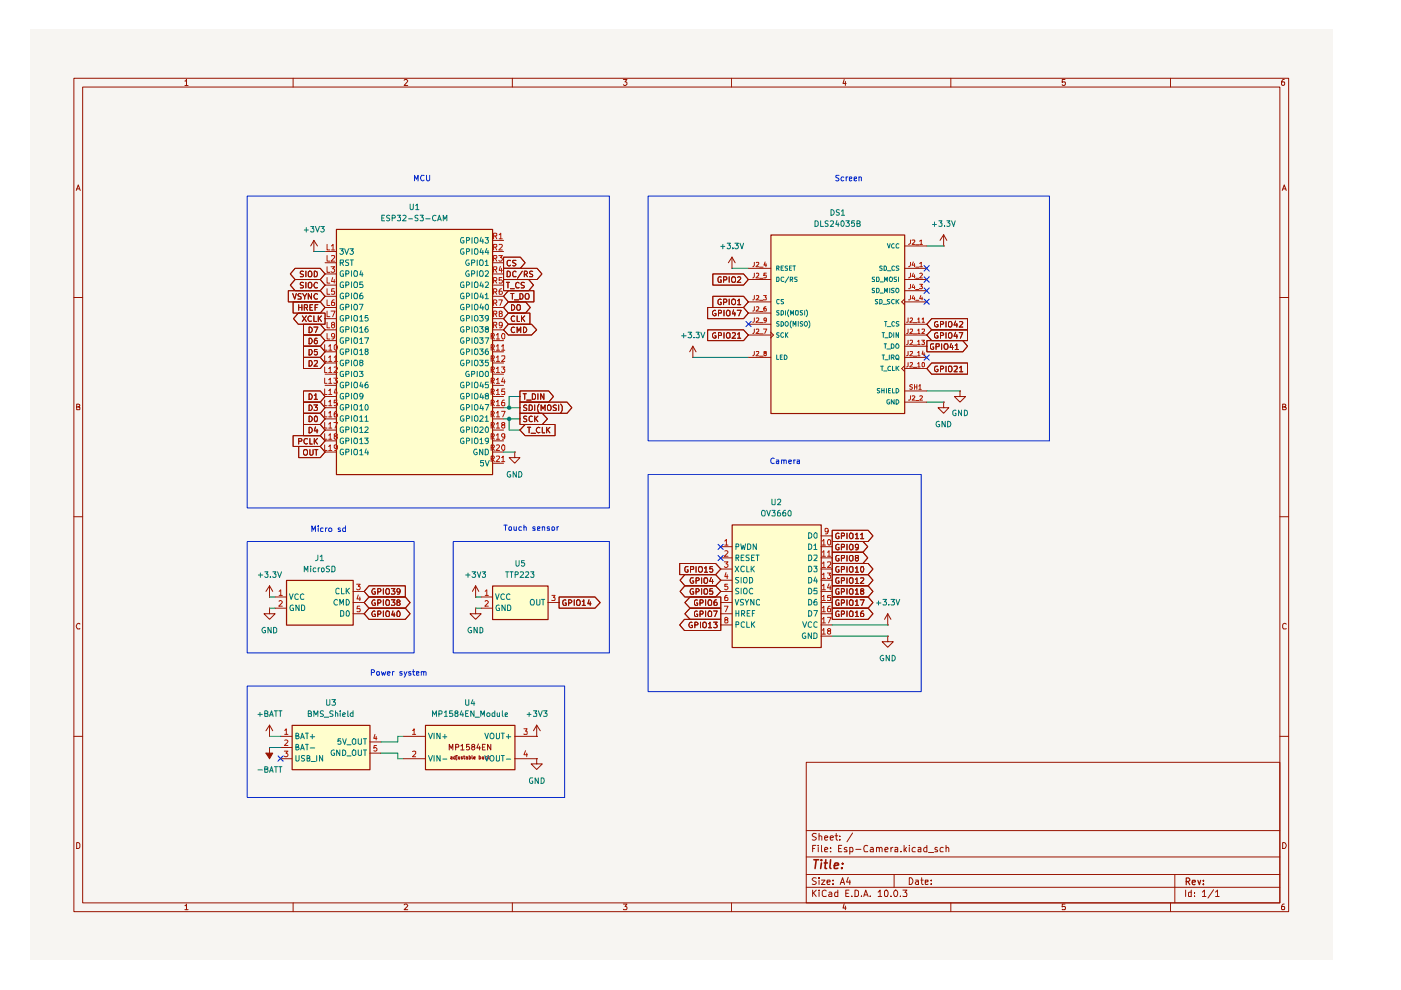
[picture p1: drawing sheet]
<svg xmlns="http://www.w3.org/2000/svg" width="297mm" height="210mm" viewBox="0 0 297 210" stroke-linecap="round" stroke-linejoin="round" font-family="sans-serif">
<path d="M6.3 6.4h276.2v197.1h-276.2z" fill="#f7f5f2"/>
<g fill="none" stroke="#981200" stroke-width=".21">
<path d="M15.7 16.6h257.5v176.7h-257.5zM17.5 18.5h253.9v172.9h-253.9zM39.2 17.2h.2l.1-.4v1.3M39.2 18.1h.7M62.1 16.6v1.9M85.7 17l.2-.2h.3l.2 .3-.7 1h.7M108.6 16.6v1.9M132.2 16.8h.7l-.4 .6 .4 .1v.4l-.2 .2h-.4l-.1-.2M155.1 16.6v1.9M179 16.8l-.3 .9h.7M179.2 17.3v.8M201.6 16.6v1.9"/>
<path d="M225.8 16.8h-.6v.6h.6l.1 .1-.1 .5-.4 .1-.2-.2M248.2 16.6v1.9M272.3 16.8h-.3a.93 .93 0 0 0-.2 1.2h.5l.1-.5-.1-.1h-.5l-.1 .1M16.2 40.4l.4-1.2 .4 1.2M16.3 40h.5M271.9 40.4l.4-1.2 .4 1.2M272 40h.6M15.7 63.1h1.8M271.4 63.1h1.8M16.3 86.3h.4l.2-.3-.1-.2-.5-.1v1.2h.5l.1-.5-.2-.1M271.9 86.3l.6-.1v-.4l-.6-.1v1.2h.6l.2-.4-.3-.2M15.7 109.6h1.8"/>
<path d="M271.4 109.6h1.8M16.9 132.3l-.1-.1a.66 .66 0 0 0-.6 .4 .66 .66 0 0 0 .2 .7h.5M272.7 132.3l-.4-.1-.4 .3v.6l.2 .2h.6M15.7 156.1h1.8M271.4 156.1h1.8M16.3 178.6h.3l.3 .4v.6l-.3 .3h-.3zM170.9 161.6h100.5v29.8h-100.5zM170.9 176.1h100.5M172.3 179.9h.4M173 179.2h-.7v1.4M173.1 176.8l-.6-.1-.3 .3 .1 .3 .7 .2 .1 .2a.51 .51 0 0 1-.4 .4 .51 .51 0 0 1-.5 0M173.5 179.2v.1"/>
<path d="M173.5 179.7v.9M173.7 177.3l.3-.1 .2 .2v.7M173.7 176.7v1.4M174.2 179.2v1.2l.1 .2M174.8 177.6l.7-.1-.1-.2-.4-.1-.2 .2 .1 .7h.5M176 177.6l.7-.1-.1-.2-.4-.1-.2 .2 .1 .7h.5M176.1 179.7v.2M177 177.2h.6M177.3 176.7v1.2l.3 .2M177.8 179.9h.5M178.1 178v.1M178.1 177.3v.1"/>
<path d="M178.5 179.2h-.7v1.4h.7M179.6 179.7a.35 .35 0 0 0-.4 0 .35 .35 0 0 0-.2 .3l.6 .3v.3h-.6M180.2 179.7h.4l.2 .3v.6h-.6M180.2 179.7v1.4M180.8 176.6l-1.2 1.9M184 179.3l-.4-.1-.4 .2-.1 .4 .1 .6 .2 .2 .6-.1M184.6 179.7h.4l.2 .2v.7h-.6v-.4l.6-.2M185.8 179.8l.2-.1h.4v.9M185.8 179.7v.9M186.4 179.9l.2-.2h.3l.1 .9M188.9 179.7v.9M189.3 179.7l-.4 .3"/>
<path d="M189.7 179.7h.6v.9h-.6v-.4l.6-.2M191.7 179.2v1.4M192.2 179.7l-.5 .6M192.8 179.2v.1M192.8 179.7v.9M194.1 179.7h-.4l-.3 .3 .1 .6h.6M194.6 179.7h.6v.9h-.6v-.4l.6-.2M196.5 179.2v1.4h-.5l-.2-.3 .1-.5 .3-.1h.3M198.7 179.7h-.3l-.2 .2 .2 .3 .4 .1-.1 .3h-.5M200 179.7h-.4a.59 .59 0 0 0-.1 .9h.5M200.6 179.8l.2-.1h.3l.1 .9M200.6 179.2v1.4"/>
<path d="M271.9 178.6a.65 .65 0 0 1 .8 .7 .65 .65 0 0 1-.8 .6zM39.2 192h.2l.1-.3v1.2M39.2 192.9h.7M62.1 191.4v1.9M85.7 191.9l.2-.2h.3l.2 .2-.7 1h.7M108.6 191.4v1.9M132.2 191.7h.7l-.4 .5 .4 .2v.3l-.1 .2-.6-.1M155.1 191.4v1.9M170.9 188.1h100.5M170.9 185.4h100.5M170.9 181.7h100.5M172.3 188.7v1.4"/>
<path d="M172.5 189.3l.6 .8M173.1 186.2l-.6-.1-.3 .3 .3 .4 .6 .3a.51 .51 0 0 1-.4 .4 .51 .51 0 0 1-.5 0M173.1 188.7l-.8 .8M173.7 188.7v.2M173.7 186.1v.2M173.7 186.6v.9M173.7 189.1v1M174.2 186.6h.7l-.7 .9h.7M174.8 180.2l.7-.2-.1-.3h-.4l-.2 .2 .1 .7h.5M175.2 188.9l-.4-.2-.5 .4 .1 .8 .2 .2 .6-.1M175.3 187l.7-.1-.1-.3h-.5l-.1 .2 .1 .7h.5M175.8 189.2l.4-.1 .2 .3v.7h-.6l-.1-.4 .7-.2"/>
<path d="M176.1 180.5v.1M176.6 187.4v.1M176.6 186.6v.2M177.6 188.7v1.4h-.6v-.9h.6M178.1 187.5l.5-1.4 .5 1.4M178.3 187.1h.6M179 191.6l-.3 .9h.7M179.2 192.1v.8M179.3 189.4h.5M179.8 186l-.3 1h.8M180 188.7h-.7v1.4h.7M180.2 186.6v.9"/>
<path d="M180.6 190v.1M181.3 188.7h.3l.4 .4v.6l-.2 .4h-.5zM181.4 180.1h1.1M182.6 190v.1M183.1 190.1l.5-1.4 .5 1.4M183.2 189.7h.7M184.5 190v.1M186.2 189.1l.4-.4v1.4M186.2 190.1h.7M187.5 189l.4-.3a.82 .82 0 0 1 .2 1.4l-.5-.1zM187.6 180.2l.7-.2-.2-.3h-.4l-.1 .7 .1 .2h.5M188.9 190v.1"/>
<path d="M189.6 185.4v2.7M189.8 188.7a.78 .78 0 0 1 .3 1.4h-.4l-.1-.3a.85 .85 0 0 1 .2-1.1zM190.9 190v.1M191 180.5v.1M191.4 188.7h.9l-.4 .5 .4 .3-.1 .6-.8-.1M191.9 180.1l.3 .5M192.8 186.1a.72 .72 0 0 1 .8 .7 .72 .72 0 0 1-.8 .7zM194.1 186.6h.5l.1 .9M194.7 186.9h-.4l-.2 .3 .2 .3h.4M195.2 186.6h.5M195.4 186.1v1.2l.3 .2M196.2 187l.6-.1v-.3h-.6v.9h.6"/>
<path d="M196.8 180.8h1.2M197.4 187.4v.1M197.4 186.6v.2M201.6 191.4v1.9M225.8 191.7h-.6v.6l.6-.1 .1 .2-.1 .5-.6-.1M248.2 191.4v1.9M249.1 185.4v6M251.4 188.7v1.4M252.6 188.7v1.4h-.5l-.1-.8 .2-.2 .4 .1M253.2 190v.1M253.2 189.2v.2M254.9 189.1l.5-.4v1.4"/>
<path d="M254.9 190.1h.8M257.3 188.6l-1.2 1.8M257.7 189.1l.4-.4v1.4M257.7 190.1h.8M272.3 191.7h-.3a.93 .93 0 0 0-.2 1.2h.5l.1-.5-.1-.2h-.5l-.1 .2"/>
</g>
<path d="M251.5 186.9h.5l.3-.3v-.2l-.3-.3h-.5v1.5M251.8 186.9l.5 .7M252.8 187.1l.6-.1v-.4h-.5l-.1 .2 .1 .7h.5M254 186.6l.3 1 .3-1M255.1 187.4v.2M255.1 186.6v.2" fill="none" stroke="#981200" stroke-width=".25"/>
<path d="M172.6 182.3h1M173.1 182.3l-.3 1.8M174.2 182.3v.2M174.2 183l-.2 1.1M174.8 183h.6M175.1 182.3l-.2 1.8h.4M176.1 182.3l-.2 1.6 .3 .2M176.9 183.6l.9-.2-.1-.4h-.7l-.1 .9 .1 .2h.6M178.5 184v.1M178.6 183v.2" fill="none" stroke="#981200" stroke-width=".34"/>
<g fill="#fffecd">
<path d="M155.2 111.3h18.9v25.9h-18.9z"/>
<path d="M71.3 48.6h33.1v52h-33.1z"/>
<path d="M90.2 153.8h18.9v9.4h-18.9z"/>
<path d="M104.4 124.2h11.8v7.1h-11.8z"/>
<path d="M60.7 123h14.1v9.5h-14.1z"/>
<path d="M61.9 153.8h16.5v9.4h-16.5z"/>
<path d="M163.4 49.8h28.4v37.8h-28.4z"/>
</g>
<g fill="none" stroke="#981200" stroke-width=".21">
<path d="M62.6 56.9h5.3l1 1.2-1 1.2h-5.3l-1-1.2zM62.6 59.3h5.3l1 1.2-1 1.1h-5.3l-1-1.1zM64.3 57.6l-.5-.1-.1 .2v.3l.6 .3-.1 .4h-.5M64.3 59.9h-.5l-.1 .1v.4l.6 .3-.1 .3h-.5M64.9 57.5v1.2M64.9 59.9v1.1M65.4 57.7l.5-.2a.86 .86 0 0 1 .1 1.2h-.5l-.1-.2zM66.5 53.3h.1M66.5 51l-.6 1.2M66.5 51l.8 1.2M66.5 51v2.3M66.6 57.5a.66 .66 0 0 1 .7 .4 .66 .66 0 0 1-.2 .8h-.5z"/>
<path d="M68.9 53.3h2.4M68.9 55.7h2.4M68.9 58.1h2.4M104.4 53.3h2.4M104.4 55.7h2.4M104.4 58.1h2.4M104.4 51h2.4M106.8 59.3h5.3l1 1.2-1 1.1h-5.3zM106.8 56.9h7.1l1 1.2-1 1.2h-7.1zM106.8 54.5h3.5l1 1.2-1 1.2h-3.5zM107.4 59.9h.6M107.5 57.5h.4l.3 .3v.6l-.2 .3h-.5z"/>
<path d="M107.7 59.9v1.1M108.2 55.3l-.5-.1-.2 .3 .1 .7 .3 .2 .3-.2M109.4 57.7l-.3-.2-.4 .3v.6l.2 .3 .5-.1M109.4 55.2l-.7 .1v.3l.7 .4-.3 .4-.4-.1M110.7 57.5l-1 1.5M111.2 59.9h-.5l-.2 .1v.4l.7 .3-.2 .3h-.5M111.2 58.2h.4l.2-.3-.2-.4h-.4v1.2M111.4 58.2l.4 .5M112.9 57.6h-.5v.4l.5 .2v.3v.2h-.6M61.1 61.6h6.8l1 1.2-1 1.2h-6.8zM62.1 62.2l.4 1.2 .3-1.2M62.1 64h5.8l1 1.2-1 1.2h-5.8z"/>
<path d="M63.2 66.4h5.7v2.3h-5.7l-1-1.1zM63.3 64.6v1.2M63.3 65.2h.7M63.8 62.3l-.4-.1-.2 .3v.2l.6 .3v.3l-.6 .1M64 64.6v1.2M64.1 67l.8 1.2M64.2 62.2l.4 .7 .4-.7M64.3 71h3.6l1 1.2-1 1.2h-3.6zM64.3 75.8h3.6l1 1.2-1 1.1h-3.6zM64.3 73.4h3.6l1 1.2-1 1.2h-3.6zM64.3 68.7h3.6l1 1.2-1 1.1h-3.6zM64.5 65.2h.6l.1-.5-.7-.1v1.2"/>
<path d="M64.6 62.9v.5M64.9 65.2l.3 .6M64.9 67l-.8 1.2M65.4 60l.5-.1a.86 .86 0 0 1 .1 1.1h-.5l-.1-.1zM65.5 71.7h.5a.66 .66 0 0 1 .2 .8 .66 .66 0 0 1-.7 .4zM65.5 76.5h.5a.66 .66 0 0 1 .2 .7 .66 .66 0 0 1-.7 .4zM65.5 74.1h.5a.66 .66 0 0 1 .2 .7 .66 .66 0 0 1-.7 .5zM65.5 69.3a.6 .6 0 0 1 .7 .6 .6 .6 0 0 1-.7 .6zM65.7 65.2h.4M66 62.2v1.2l-.6-1.2v1.2M66 67.1a.55 .55 0 0 0-.7 .5 .55 .55 0 0 0 .7 .5M66.3 64.6h-.6v1.2h.6"/>
<path d="M66.5 67v1.2h.6M66.5 69.3h.9l-.5 1.2M66.6 76.5h.6l.1 .3-.8 .8h.8M66.8 65.2h.4M67.2 71.7h-.3l-.2 .3v.8h.5l.1-.4a.35 .35 0 0 0-.3-.3 .35 .35 0 0 0-.4 .3M67.2 74.1h-.5l-.1 .5h.6v.6l-.4 .1-.2-.2M67.3 60l-.2-.1a.67 .67 0 0 0-.6 .5 .67 .67 0 0 0 .3 .6h.5M67.3 62.4l-.2-.2a.67 .67 0 0 0-.6 .5 .67 .67 0 0 0 .3 .7l.5-.1M67.4 64.6h-.6v1.2M67.5 67v1.2M67.6 67.5l.6 .7M68.2 67l-.7 .6"/>
<path d="M68.9 65.2h2.4M68.9 60.5h2.4M68.9 62.8h2.4M68.9 67.6h2.4M68.9 69.9h2.4M68.9 72.2h2.4M68.9 74.6h2.4M68.9 77h2.4M68.9 79.3h2.4M104.4 65.2h2.4M104.4 60.5h2.4M104.4 62.8h2.4"/>
<path d="M104.4 67.6h2.4M104.4 69.9h2.4M104.4 72.2h2.4M104.4 74.6h2.4M104.4 77h2.4M104.4 79.3h2.4M107.8 68.7h4.9l1.1 1.2-1.1 1.1h-4.9l-1-1.1zM107.8 64h3.6l1 1.2-1 1.2h-3.6l-1-1.2zM107.8 66.4h4.6v2.3h-4.6l-1-1.1zM107.8 61.6h5.4v2.4h-5.4l-1-1.2zM108.2 61.2h.9M108.3 62.2h.7"/>
<path d="M108.5 64.6a.6 .6 0 0 1 .6 .6 .6 .6 0 0 1-.6 .6zM108.6 62.2v1.2M109.1 63.6h.9M109.1 69.4l-.2-.1a.6 .6 0 0 0-.5 .6 .6 .6 0 0 0 .5 .6l.2-.1M109.1 67.1l-.2-.1a.6 .6 0 0 0-.5 .6 .6 .6 0 0 0 .5 .6l.2-.1M109.6 70.5v-1.2l.4 .9 .4-.9v1.2M109.6 67v1.2h.6M109.8 64.6l.5 .2v.8l-.5 .2a.78 .78 0 0 1 0-1.2zM110.1 60l-.3-.1a.67 .67 0 0 0-.5 .5 .67 .67 0 0 0 .3 .6h.5M110.2 62.2a.66 .66 0 0 1 .7 .5 .66 .66 0 0 1-.2 .7h-.5zM110.6 67v1.2M110.7 67.5l.6 .7"/>
<path d="M111 69.3a.6 .6 0 0 1 .7 .6 .6 .6 0 0 1-.7 .6zM111.3 67l-.7 .6M111.4 62.4l.3-.2 .3 .1a.87 .87 0 0 1 0 1.1h-.5l-.2-.3zM62.1 92.4h5.8l1 1.1-1 1.2h-5.8zM63.3 93.6h.5l.2-.2-.1-.4h-.6v1.1M63.3 94.7h4.6l1 1.1-1 1.2h-4.6zM64.3 90h3.6l1 1.2-1 1.2h-3.6zM64.3 85.3h3.6l1 1.1-1 1.2h-3.6zM64.3 87.6h3.6l1 1.2-1 1.2h-3.6zM64.3 82.9h3.6l1 1.2-1 1.2h-3.6zM64.5 95.3h.5a.77 .77 0 0 1-.1 1.2l-.4-.1a.87 .87 0 0 1 0-1.1zM65.2 93h-.3a.6 .6 0 0 0-.5 .6 .6 .6 0 0 0 .5 .5h.3"/>
<path d="M65.5 90.6a.6 .6 0 0 1 .7 .6 .6 .6 0 0 1-.7 .6zM65.5 85.9l.5 .1 .2 .5a.57 .57 0 0 1-.7 .5zM65.5 88.2a.6 .6 0 0 1 .7 .6 .6 .6 0 0 1-.7 .6zM65.5 83.5a.66 .66 0 0 1 .7 .4 .66 .66 0 0 1-.2 .8h-.5zM65.7 93v1.1h.5M65.7 95.3v1.1l.2 .1h.2l.3-.2v-1M66.5 85.9h.8l-.4 .5h.3v.6h-.7M66.6 83.8l.4-.3v1.2M66.6 93v1.1M66.6 84.7h.7M66.7 88.3l.4-.1a.78 .78 0 0 1 0 1.2l-.4-.1zM66.7 95.3h.7"/>
<path d="M66.8 93.5l.5 .6M66.9 90.5l-.3 .9h.8M67.1 95.3v1.2M67.2 91v.8M67.3 93l-.7 .6M68.9 81.7h2.4M68.9 84.1h2.4M68.9 86.4h2.4M68.9 88.8h2.4M68.9 91.2h2.4M68.9 93.5h2.4M68.9 95.8h2.4"/>
<path d="M104.4 81.7h2.4M104.4 84.1h2.4M104.4 86.4h2.4M104.4 88.8h2.4M104.4 91.2h2.4M104.4 93.5h2.4M104.4 95.8h2.4M104.4 98.2h2.4M109.1 95.8v1.2h1.1l-1.1 1.2-1.2-1.2h1.2M109.1 95.8h.1M110.2 82.9h6.1l1 1.2-1 1.2h-6.1zM110.2 85.3h10l1 1.1-1 1.2h-10z"/>
<path d="M110.2 87.6h4.8l1.1 1.2-1.1 1.2h-4.8zM110.9 83.5h.7M111.3 83.5v1.2M111.3 90h6.4v2.4h-6.4l-1.1-1.2zM111.7 85.9h-.4l-.3 .2 .1 .3 .6 .2v.4h-.7M111.7 88.3l-.4-.1-.3 .3 .3 .3 .4 .2v.3h-.7M111.7 84.8h.9M111.8 90.6h.7M112.2 85.9h.5l.2 .3v.6l-.4 .2h-.3zM112.2 90.6v1.2M112.6 91.9h.9M112.9 83.5h.3l.3 .3v.6l-.1 .3h-.5z"/>
<path d="M112.9 88.3a.45 .45 0 0 0-.7 .2v.7a.45 .45 0 0 0 .7 .1M113.4 85.9v1.1M113.4 88.2v1.2M113.5 88.7l.5 .7M114 83.5v1.2M114 88.2l-.6 .7M114.3 85.7a1.33 1.33 0 0 0 0 1.8M114.5 90.7a.55 .55 0 0 0-.8 .5 .55 .55 0 0 0 .8 .5M114.7 87v-1.1l.4 .8 .5-.8v1.1M115 90.6v1.2h.5M115.3 83.5v1.2l-.7-1.2v1.2M115.9 90.6v1.2"/>
<path d="M116.1 86l.5-.1a.78 .78 0 0 1 0 1.1l-.5-.1zM116.1 91.1l.5 .7M116.6 90.6l-.7 .7M117.9 85.9h-.4l-.2 .2v.3l.6 .2v.4h-.6M118.4 85.9v1.1M118.9 85.7l.3 .5v.8l-.3 .5M144.1 119.5h7.6l1.1 1.1-1.1 1.2h-7.6zM152.8 115.9h2.4M152.8 118.3h2.4M174.1 115.9h2.3M174.1 118.3h2.3M174.1 113.6h2.3"/>
<path d="M176.4 112.4h7.7l1 1.2-1 1.2h-7.7zM176.4 119.5h7.7l1 1.1-1 1.2h-7.7zM176.4 114.8h6.6l1 1.1-1 1.2h-6.6zM176.4 117.1h6.6l1 1.2-1 1.2h-6.6zM177.9 113.1a.45 .45 0 0 0-.7 .2v.7a.45 .45 0 0 0 .7 .1v-.4h-.2M177.9 115.5a.45 .45 0 0 0-.7 .2v.6a.45 .45 0 0 0 .7 .2v-.4h-.2M177.9 117.8h-.5l-.2 .2v.6l.2 .3h.5v-.5h-.2M178.4 113.6h.6v-.5l-.6-.1v1.2M178.4 116h.6v-.5l-.6-.1v1.2M178.4 118.4l.6-.1v-.5h-.6v1.2M179.6 113v1.2M179.6 115.4v1.2"/>
<path d="M179.6 117.8v1.2M180.3 117.8h.4l.1 .1v.9l-.5 .2a.86 .86 0 0 1 0-1.2zM180.3 113l.5 .2v.8l-.5 .2a.78 .78 0 0 1 0-1.2zM180.3 115.4l.5 .2v.8l-.5 .2a.78 .78 0 0 1 0-1.2zM181.4 113.4l.3-.4v1.2M181.4 114.2h.6M181.5 118.3l-.1-.4 .5-.1 .1 .2-.2 .3-.4 .1v.4l.1 .2h.3l.2-.3v-.3l-.2-.1M182 115.9l-.2 .3-.4-.2v-.5l.4-.1a.73 .73 0 0 1-.1 1.2h-.3M182.5 113.4l.3-.4v1.2M182.5 114.2h.6M57.1 126.6h.1M57.1 128.9v1.2h1.2l-1.2 1.2-1.1-1.2h1.1"/>
<path d="M57.1 128.9h.1M57.1 124.2l-.7 1.2M57.1 124.2l.7 1.2M57.1 124.2v2.4M58.3 126.6h2.4M58.3 128.9h2.4M74.8 125.4h2.4M74.8 127.8h2.4M74.8 130.1h2.4M78.2 128.9h7.7l1.1 1.2-1.1 1.2h-7.7l-1-1.2zM78.2 126.6h7.7l1.1 1.2-1.1 1.1h-7.7l-1-1.1zM78.2 124.2h7.7v2.4h-7.7l-1-1.2z"/>
<path d="M79.5 129.6l-.1-.1a.66 .66 0 0 0-.6 .5 .66 .66 0 0 0 .3 .7l.5-.1v-.4h-.3M79.5 127.3l-.1-.1a.66 .66 0 0 0-.6 .4 .66 .66 0 0 0 .3 .8l.5-.1v-.5h-.3M79.5 124.9l-.1-.1a.66 .66 0 0 0-.6 .5 .66 .66 0 0 0 .3 .7l.5-.1v-.4h-.3M80.1 130.2l.6-.1v-.5l-.6-.1v1.2M80.1 127.8h.6v-.5l-.6-.1v1.2M80.1 125.5l.6-.1v-.5l-.6-.1v1.2M81.3 124.8v1.2M81.3 127.2v1.2M81.3 129.5v1.2M82 129.5l.5 .2v.9l-.1 .1h-.4a.86 .86 0 0 1 0-1.2zM82 127.2l.5 .1v.9l-.1 .2h-.4a.86 .86 0 0 1 0-1.2zM82 124.8l.5 .2v.8l-.1 .2h-.4a.86 .86 0 0 1 0-1.2z"/>
<path d="M83 127.2h.7l-.4 .5 .4 .1v.4l-.1 .2-.6-.1M83 124.8h.7l-.4 .5 .4 .2v.3l-.1 .2-.6-.1M83.3 129.5l-.2 .9h.6M83.6 130v.7M84.3 127.7l-.1-.1 .1-.4h.3l.2 .2-.1 .3h-.4l-.1 .1v.6h.5l.1-.2v-.3l-.2-.2M84.4 129.5a.71 .71 0 0 1 .3 1.2h-.4l-.1-.1v-.8zM84.8 125.3l-.2 .3-.4-.1v-.5l.4-.2a.81 .81 0 0 1 0 1.2h-.4M100.8 128.9v1.2h1.2l-1.2 1.2-1.1-1.2h1.1M100.8 128.9h.1M100.8 126.6h.1M100.8 124.2l-.6 1.2M100.8 124.2l.7 1.2"/>
<path d="M100.8 124.2v2.4M102 126.6h2.4M102 128.9h2.4M116.2 127.8h2.3M118.5 126.6h7.7l1.1 1.2-1.1 1.1h-7.7zM120 127.3l-.1-.1a.66 .66 0 0 0-.6 .4 .66 .66 0 0 0 .2 .8l.6-.1v-.5h-.3M120.6 127.8h.4l.2-.4-.2-.2h-.4v1.2M121.8 127.2v1.2M122.3 127.3l.5-.1a.86 .86 0 0 1 .1 1.2h-.5l-.1-.2zM123.4 127.5h.2l.2-.3v1.2M123.4 128.4h.7M124.9 127.2l-.3 .8h.7"/>
<path d="M125.1 127.6v.8M145.1 131.3h7.7v2.4h-7.7l-1-1.2zM145.2 121.8h6.5l1.1 1.2-1.1 1.2h-6.5l-1-1.2zM145.2 124.2h6.5l1.1 1.2-1.1 1.2h-6.5l-1-1.2zM145.9 120.1h-.5l-.2 .3v.6l.2 .2h.5v-.4h-.2M146.3 126.6h6.5v2.3h-6.5l-1.1-1.1zM146.3 128.9h6.5v2.4h-6.5l-1.1-1.2zM146.4 120.7l.7-.1v-.4l-.7-.1v1.2M146.7 132h-.4l-.3 .4 .1 .4 .4 .3 .3-.1v-.4h-.2M147 122.5h-.4a.67 .67 0 0 0-.3 .7 .67 .67 0 0 0 .5 .5l.3-.2v-.3h-.3M147 124.9l-.1-.1a.66 .66 0 0 0-.6 .5 .66 .66 0 0 0 .3 .7l.5-.1v-.4h-.3M147.3 132.5h.5l.2-.3-.3-.3h-.4v1.2"/>
<path d="M147.6 123.1l.6-.1 .1-.3-.2-.2h-.5v1.2M147.6 125.5h.4l.3-.4-.3-.3h-.4v1.2M147.6 120.1v1.2M147.8 127.3l-.2-.1-.4 .3v.6l.2 .3 .5-.1v-.5h-.2M147.8 129.6l-.2-.1-.4 .4v.6l.2 .2 .5-.1v-.4h-.2M148.3 120.1h.5a.77 .77 0 0 1-.2 1.2l-.3-.1a.87 .87 0 0 1 0-1.1zM148.4 127.8h.6v-.5l-.6-.1v1.2M148.4 130.2l.6-.1v-.5l-.6-.1v1.2M148.5 131.9v1.2M148.8 122.5v1.2M148.8 124.8v1.2M149 132.1l.5-.2a.65 .65 0 0 1 .3 .7 .65 .65 0 0 1-.5 .5l-.3-.2z"/>
<path d="M149.3 122.7l.1-.2h.5a.86 .86 0 0 1-.1 1.2l-.5-.2zM149.3 125l.5-.2a.86 .86 0 0 1 .1 1.2h-.5l-.1-.2zM149.4 120.5l.3-.4v1.2M149.4 121.3h.6M149.6 127.2v1.2M149.6 129.5v1.2M150.2 132.2h.2l.1-.3v1.2M150.2 133.1h.7M150.4 127.2l.5 .1v.9l-.2 .2h-.4a.86 .86 0 0 1 .1-1.2zM150.4 129.5l.5 .2v.9l-.2 .1h-.4a.86 .86 0 0 1 .1-1.2zM150.8 122.4l-.3 .9h.7M151 124.8h-.5v.6l.5-.1v.7l-.5-.1"/>
<path d="M151 120.1h-.5v.5h.5l.1 .2-.1 .4-.4 .1-.1-.1M151 122.9v.8M151.3 129.5h.8l-.5 1.2M151.3 131.9h.8l-.5 .4 .5 .3-.1 .4h-.7M151.9 127.2l-.3 .1-.2 .2v.8l.5 .1 .2-.2v-.4l-.2-.1h-.4l-.1 .1M152.8 120.6h2.4M152.8 123h2.4M152.8 125.4h2.4M152.8 127.8h2.4M152.8 130.1h2.4M152.8 132.5h2.4M174.1 120.6h2.3"/>
<path d="M174.1 123h2.3M174.1 125.4h2.3M174.1 127.8h2.3M174.1 130.1h2.3M174.1 132.5h2.3M174.1 134.9h2.3M176.4 128.9h7.7l1 1.2-1 1.2h-7.7zM176.4 121.8h7.7l1 1.2-1 1.2h-7.7zM176.4 126.6h7.7l1 1.2-1 1.1h-7.7zM176.4 124.2h7.7l1 1.2-1 1.2h-7.7zM177.9 129.6l-.4-.1-.3 .4v.6l.2 .2h.5v-.5h-.2M177.9 122.5h-.5l-.2 .3v.6l.2 .2h.5v-.4h-.2"/>
<path d="M177.9 127.3l-.4-.1-.3 .3v.6l.2 .3h.5v-.6h-.2M177.9 124.9l-.4-.1-.3 .3v.6l.2 .3h.5v-.5h-.2M177.9 120.1h-.5l-.2 .3v.6l.2 .2h.5v-.4h-.2M178.4 130.2l.6-.1v-.5l-.6-.1v1.2M178.4 123.1l.6-.1v-.5h-.6v1.2M178.4 127.8h.6v-.5l-.6-.1v1.2M178.4 125.5l.6-.1v-.5l-.6-.1v1.2M178.4 120.7l.6-.1v-.5h-.6v1.2M179.6 120.1v1.2M179.6 122.5v1.2M179.6 124.8v1.2M179.6 127.2v1.2"/>
<path d="M179.6 129.5v1.2M180.3 122.5h.4l.1 .2v.8l-.5 .2a.86 .86 0 0 1 0-1.2zM180.3 120.1h.4l.1 .2v.9l-.5 .1a.86 .86 0 0 1 0-1.2zM180.3 129.5l.5 .2v.9l-.1 .1h-.4a.86 .86 0 0 1 0-1.2zM180.3 127.2l.5 .1v.9l-.1 .2h-.4a.86 .86 0 0 1 0-1.2zM180.3 124.8l.5 .2v.8l-.1 .2h-.4a.86 .86 0 0 1 0-1.2zM181.4 129.9l.3-.4v1.2M181.4 122.9l.3-.4v1.2M181.4 127.5l.3-.3v1.2M181.4 125.1l.3-.3v1.2M181.4 120.5l.3-.4v1.2M181.4 130.7h.6"/>
<path d="M181.4 123.7h.6M181.4 128.4h.6M181.4 126h.6M181.4 121.3h.6M182.4 127.2h.8l-.5 1.2M182.5 122.6l.5-.1 .1 .4-.7 .8h.7M182.5 120.2l.1-.1a.59 .59 0 0 1 .6 .4 .59 .59 0 0 1-.2 .7l-.1 .1-.4-.1zM182.7 125.3h-.2a.31 .31 0 0 1 .1-.4 .31 .31 0 0 1 .4 .1v.3h-.3l-.2 .3v.4h.5l.1-.4-.2-.3M183 129.5h-.2a.93 .93 0 0 0-.3 1.2h.5l.1-.5-.1-.2h-.5v.2M188.2 134.9v1.2h1.2l-1.2 1.1-1.2-1.1h1.2M188.2 134.9h.1M188.2 132.5h.1"/>
<path d="M188.2 130.1l-.7 1.2M188.2 130.1l.7 1.2M188.2 130.1v2.4M57.1 158.5v2.4M59.5 156.1h2.4M59.5 158.5h2.4M78.4 157.3h2.4M78.4 159.7h2.4M85.5 156.1h4.7M95.2 159v-1.2l.5 .9 .3-.9v1.2M96.6 158.4h.6v-.5l-.6-.1v1.2M97.7 158.2l.3-.4v1.2"/>
<path d="M97.7 159h.7M99.5 157.8h-.6v.6l.4-.2 .3 .3-.1 .4h-.6M100.2 158.3l-.2-.2a.35 .35 0 0 1 .3-.3 .35 .35 0 0 1 .4 .3l-.3 .2a.36 .36 0 0 0-.4 .4 .36 .36 0 0 0 .5 .3 .36 .36 0 0 0 .1-.6l-.2-.1M101.4 157.7l-.3 .9h.8M101.7 158.2v.8M102.3 158.4h.4M102.9 157.8h-.6v1.2h.6M104.1 157.8v1.2l-.7-1.2v1.2M109.1 156.1h4.7M113.8 156.1h.1M113.8 153.8l-.7 1.1M113.8 153.8l.8 1.1"/>
<path d="M113.8 153.8v2.3M59.5 160.9h2.4M85.5 160.9h4.7M95.6 160.4h.2v.6M95.8 160.6l-.3 .2 .2 .2 .1-.1M96.5 160.4l-.3 .1 .1 .5 .2-.1M96.5 160.2v.8M96.9 160.4v.6l-.2 .1M96.9 160.2v.1M97.2 160.4v.5h.3M97.5 160.4v.6M98 160.4h-.2v.2l.3 .2-.1 .2-.2-.1"/>
<path d="M98.3 160.4h.3M98.4 160.2v.6l.2 .2M98.8 160.4l.3 .1v.5M99.1 160.6l-.3 .1 .1 .3 .2-.1M99.5 160.4h.2l.1 .2-.1 .4-.2-.1M99.5 160.2v.8M100.1 160.2l.1 .8M100.4 160.7l.4-.1v-.2l-.4 .1 .1 .5 .3-.1M101.6 160.4l.3 .1v.4h-.3M101.6 160.2v.8M102.3 160.4v.5h.2M102.5 160.4v.6"/>
<path d="M103.2 160.4l-.3 .1 .1 .5 .2-.1M103.5 160.2v.8M103.5 160.6l.3 .4M103.8 160.4l-.3 .3M109.1 160.9h4.7M113.8 160.9v1.1h1.2l-1.2 1.2-1.2-1.2h1.2M113.8 160.9h.1"/>
</g>
<path d="M71.3 48.6h33.1v52h-33.1zM155.2 111.3h18.9v26h-18.9zM60.7 123.1h14.2v9.4h-14.2zM104.4 124.2h11.8v7.2h-11.8zM61.9 153.8h16.5v9.4h-16.5zM90.2 153.8h19v9.4h-19z" fill="none" stroke="#981200" stroke-width=".25"/>
<g fill="none" stroke="#ba1800" stroke-width=".21">
<path d="M69.3 51.8v1.2h.6M69.3 54.2v1.2h.6M69.3 56.6v1.1h.6M69.3 58.8v1.2h.6M70.2 56.6h.8l-.5 .4 .4 .1v.6h-.5l-.2-.1M70.3 52.2l.3-.4v1.2M70.3 54.3l.6-.1 .1 .3-.8 .9h.8M70.3 53h.7M70.5 58.8l-.2 .9h.7M70.9 59.3v.7M104.6 50h.6l.1-.5-.7-.1v1.2M104.6 52.4l.7-.1v-.4l-.7-.1v1.2"/>
<path d="M104.6 54.8l.7-.1v-.4l-.7-.1v1.2M104.6 57.1h.7v-.5h-.7v1.1M104.6 59.5h.6l.1-.1v-.4l-.1-.2h-.6v1.2M105 50l.3 .6M105 52.4l.3 .6M105 54.8l.3 .6M105 57.1l.3 .6M105 59.5l.3 .5M105.7 54.2h.8l-.4 .4 .3 .1 .1 .4-.2 .3h-.4l-.2-.2M105.8 49.8l.4-.4v1.2M105.8 51.9l.5-.1 .2 .4-.8 .8h.8M105.8 50.6h.7"/>
<path d="M106.1 56.5l-.3 .8h.7M106.3 56.9v.8M106.4 58.8h-.6v.6h.5l.2 .1v.4l-.2 .1-.5-.1M68.8 73.1v1.2h.5M68.8 75.4v1.2h.5M68.8 77.8v1.2h.5M69.3 61.2v1.2h.6M69.3 63.6v1.2h.6M69.3 66v1.1h.6M69.3 68.3v1.2h.6M69.3 70.7v1.2h.6M69.7 73.4l.3-.3v1.2"/>
<path d="M69.7 75.8l.3-.4v1.2M69.7 78.1l.3-.3v1.2M69.7 74.3h.7M69.7 76.6h.7M69.7 79h.7M70.2 66h.8l-.5 1.1M70.5 68.8l-.2-.2a.35 .35 0 0 1 .3-.3 .35 .35 0 0 1 .4 .3l-.3 .2a.36 .36 0 0 0-.4 .4 .36 .36 0 0 0 .5 .3 .36 .36 0 0 0 .1-.6l-.2-.1M70.9 61.2h-.5l-.1 .6 .6-.1v.7l-.6-.1M70.9 63.6h-.3a.93 .93 0 0 0-.2 1.2h.5l.1-.5-.1-.2h-.5l-.1 .2M70.9 75.8l.3-.4v1.2M70.9 77.9l.5-.1 .1 .3-.7 .9h.7M70.9 76.6h.6"/>
<path d="M71 71.2l-.5 .3-.2-.3v-.2a.35 .35 0 0 1 .3-.3 .35 .35 0 0 1 .4 .3l-.2 .8-.4 .1M71 73.2l.1-.1a.62 .62 0 0 1 .4 .6 .62 .62 0 0 1-.4 .6l-.2-.3zM104.1 71.3h.5l.2-.2-.1-.3-.6-.1v1.2M104.1 73.7l.6-.1v-.4l-.6-.1v1.2M104.1 76l.6-.1 .1-.3-.2-.2h-.5v1.2M104.1 78.4l.6-.1 .1-.3-.2-.2h-.5v1.2M104.4 71.3l.4 .6M104.4 73.7l.4 .6M104.4 76l.4 .6M104.4 78.4l.4 .6M104.6 61.9h.6l.1-.2v-.3l-.1-.2h-.6v1.2M104.6 64.3h.6l.1-.2v-.3l-.1-.2h-.6v1.2"/>
<path d="M104.6 66.5h.6l.1-.5h-.7v1.1M104.6 68.9h.6l.1-.5-.7-.1v1.2M105 61.9l.3 .5M105 64.3l.3 .5M105 66.5l.3 .6M105 68.9l.3 .6M105.2 71l.4-.3v1.2M105.2 73.4l.4-.3v1.2M105.2 75.8l.4-.4v1.2M105.2 78.1l.4-.3v1.2M105.2 74.3h.7M105.2 76.6h.7"/>
<path d="M105.2 79h.7M105.2 71.9h.7M105.7 63.6h.8l-.5 1.2M106 66.5l-.2-.1v-.4h.6v.4l-.6 .1v.6h.2h.3l.2-.2-.2-.4M106.3 61.2l-.3 .1-.2 .3v.7l.5 .1 .2-.2v-.3l-.2-.2h-.4l-.1 .2M106.3 73.4l.4-.3v1.2M106.3 75.5h.7v.4l-.7 .7h.7M106.3 77.8h.7l-.3 .4 .3 .1v.5l-.2 .2h-.3l-.2-.2M106.3 74.3h.7M106.5 68.8l-.2 .3-.5-.2v-.5l.5-.1a.73 .73 0 0 1-.1 1.2h-.3M106.5 70.8l.3-.1 .2 .3v.6l-.3 .3a.7 .7 0 0 1-.2-1.1zM68.8 80.2v1.1h.5"/>
<path d="M68.8 82.5v1.2h.5M68.8 84.8v1.2h.5M68.8 87.2v1.2h.5M68.8 89.6v1.2h.5M68.8 91.9v1.2h.5M68.8 94.3v1.2h.5M69.7 80.5l.3-.3v1.1M69.7 82.8h.1l.2-.3v1.2M69.7 85.2h.1l.2-.4v1.2M69.7 87.5h.1l.2-.3v1.2M69.7 89.9l.3-.3v1.2M69.7 92.3l.3-.4v1.2"/>
<path d="M69.7 94.7l.3-.4v1.2M69.7 81.3h.7M69.7 83.7h.7M69.7 86h.7M69.7 88.4h.7M69.7 90.8h.7M69.7 93.1h.7M69.7 95.5h.7M70.8 80.2h.7l-.4 .4 .4 .1v.4l-.1 .2-.6-.1M70.8 89.6h.7l-.5 1.2M71 92.5l-.1-.1v-.4h.6v.4l-.6 .1v.5l.1 .1h.3l.2-.2-.2-.4M71.1 82.5l-.2 .8h.6"/>
<path d="M71.4 87.2l-.4 .1-.1 .2v.8l.5 .1 .1-.2v-.3l-.1-.2h-.4l-.1 .2M71.4 82.9v.8M71.5 84.8h-.6v.6l.5-.1 .1 .2v.4l-.1 .1-.5-.1M71.5 94.8l-.2 .3-.4-.2v-.5l.4-.1a.73 .73 0 0 1-.1 1.2h-.2M104.1 80.8l.6-.1 .1-.4-.2-.1h-.5v1.1M104.1 83.1h.5l.2-.4-.2-.2h-.5v1.2M104.1 85.5h.5l.2-.4-.2-.3h-.5v1.2M104.1 87.9h.5l.2-.3-.2-.4h-.5v1.2M104.1 90.2h.5l.2-.2-.1-.3-.6-.1v1.2M104.1 92.5h.5l.2-.1-.1-.4-.6-.1v1.2M104.1 94.9h.5l.2-.2-.1-.3-.6-.1v1.2M104.1 97.3l.6-.1 .1-.3-.2-.2h-.5v1.2"/>
<path d="M104.4 80.8l.4 .5M104.4 83.1l.4 .6M104.4 85.5l.4 .5M104.4 87.9l.4 .5M104.4 90.2l.4 .6M104.4 92.5l.4 .6M104.4 94.9l.4 .6M104.4 97.3l.4 .6M105.2 80.5l.4-.3v1.1M105.2 82.8l.4-.3v1.2M105.2 85.2l.4-.4v1.2M105.2 87.5l.4-.3v1.2"/>
<path d="M105.2 89.9l.4-.3v1.2M105.2 92.3l.4-.4v1.2M105.2 94.4l.5-.1 .2 .4-.7 .8h.7M105.2 96.8l.6-.1 .1 .3-.7 .9h.7M105.2 81.3h.7M105.2 83.7h.7M105.2 86h.7M105.2 88.4h.7M105.2 90.8h.7M105.2 93.1h.7M106.3 87.2h.8l-.5 1.2M106.3 97l.4-.3v1.2"/>
<path d="M106.3 97.9h.7M106.5 94.4l.3-.1 .2 .3v.6l-.3 .3a.7 .7 0 0 1-.2-1.1zM106.6 90.1l-.3-.3 .3-.2 .4 .1v.3a.51 .51 0 0 0-.6 .7h.6v-.5l-.2-.1M106.7 80.1l-.4 .8h.8M106.9 84.8l-.4 .2-.2 .9 .2 .1 .5-.1-.1-.6h-.4l-.2 .2M106.9 80.5v.8M107 82.5h-.6l-.1 .6 .6-.1 .1 .6h-.7M107 92.5l-.2 .2h-.2l-.3-.2 .1-.5h.6v.9l-.5 .2M153.6 119.1h.7l-.4 .4 .4 .1v.5l-.2 .2h-.3l-.2-.2M153.7 114.7l.3-.3v1.2M153.7 116.8h.4l.2 .3-.7 .8h.7M153.7 115.6h.6"/>
<path d="M174.3 114.7l.4-.3v1.2M174.3 117.1l.4-.3v1.1M174.3 119.5l.4-.4v1.2M174.3 115.6h.7M174.3 117.9h.7M175.4 117.1l.4-.3v1.1M175.4 119.2h.7v.4l-.7 .7h.7M175.4 117.9h.7M175.6 112.5l-.3 .3-.4-.2v-.5l.4-.1a.73 .73 0 0 1 0 1.2h-.3M175.6 114.5l.3-.1 .2 .2v.7l-.3 .3a.7 .7 0 0 1-.2-1.1zM59.2 125.4l.3-.3v1.1M59.2 127.5l.4-.2 .3 .4-.8 .8h.8"/>
<path d="M59.2 126.2h.7M75.6 123.9h.8l-.5 .4 .4 .1v.6l-.5 .1-.2-.2M75.9 126.2l-.2 .8h.8M76.3 128.5h-.5l-.1 .6 .6-.1v.7l-.6-.1M76.3 126.6v.7M102.9 125.4l.3-.3v1.1M102.9 127.5l.4-.2 .2 .4-.7 .8h.7M102.9 126.2h.6M117 126.2h.7l-.4 .5h.3l.1 .1-.1 .5h-.6M153.6 128.5h.7l-.5 1.2M153.8 131.4l-.1-.1v-.2l.4-.2 .2 .3-.6 .4 .1 .5h.4l.1-.2v-.2l-.2-.3M153.9 121.4l-.2 .9h.6"/>
<path d="M154.2 126.2h-.4l-.1 .3v.8h.5l.1-.1v-.4l-.1-.1h-.4l-.1 .1M154.2 121.8v.9M154.3 123.9h-.6v.5h.6v.4l-.2 .3-.4-.2M174.3 121.8l.4-.3v1.2M174.3 124.2l.4-.3v1.2M174.3 126.5l.4-.3v1.1M174.3 128.9l.4-.4v1.2M174.3 131.2l.4-.3v1.2M174.3 133.6l.4-.3v1.2M174.3 120.3h.7M174.3 122.7h.7M174.3 125.1h.7"/>
<path d="M174.3 127.3h.7M174.3 129.7h.7M174.3 132.1h.7M174.3 134.5h.7M175.4 121.5h.7l-.3 .4 .3 .1v.5l-.2 .2h-.3l-.2-.2M175.4 130.9h.8l-.5 1.2M175.7 133.8l-.3-.3 .3-.2h.2l.2 .4-.4 .1-.3 .2 .3 .5 .4-.1v-.5l-.2-.1M175.8 123.8l-.4 .8h.8M176 128.5l-.4 .2-.2 .8 .2 .2 .5-.1-.1-.6h-.4l-.2 .2M176 124.2v.9M176.1 126.2h-.6l-.1 .5h.6l.1 .6h-.7M60.3 159.3h.7l-.4 .4 .4 .2v.5h-.7"/>
<path d="M60.4 154.9l.3-.4v1.2M60.4 157l.4-.1 .2 .3-.7 .9h.7M60.4 155.7h.6M79.5 155.7l-.3 .8h.7M79.8 156.1v.8M79.8 158.1h-.5l-.1 .6 .5-.2 .2 .2-.1 .5h-.6M87.5 154.9h.1l.2-.4v1.2M87.5 159.3h.6v.5l-.6 .6h.6M87.5 155.7h.6M111.1 154.5h.7l-.4 .5 .4 .1v.5h-.7M111.4 159.2l-.3 .8h.7M111.7 159.7v.7"/>
</g>
<g fill="none" stroke="#007677" stroke-width=".21">
<path d="M72.1 52.7h.7l-.4 .5 .3 .1 .1 .4-.2 .2h-.4l-.1-.1M72.1 55.7l.7-.1v-.4l-.7-.1v1.2M72.5 55.7l.3 .6M72.8 57.5l-.3-.1-.4 .3v.6l.2 .3h.5v-.5h-.2M72.8 59.9l-.3-.1-.4 .3v.6l.2 .3h.5v-.5h-.2M73.1 52.7l.4 1.2 .4-1.2M73.3 58.1l.6-.1v-.5l-.6-.1v1.2M73.9 55.1h-.5l-.2 .2 .2 .3 .5 .2v.3l-.2 .2-.5-.1M74.2 52.7h.7l-.4 .5 .3 .1 .1 .4-.2 .2h-.4l-.1-.1M74.3 55.1h.6M74.5 57.4v1.2M74.5 59.8v1.2"/>
<path d="M74.6 55.1v1.2M75.3 57.4l.5 .2v.8l-.2 .2h-.4a.86 .86 0 0 1 .1-1.2zM75.3 59.8l.5 .1v.9l-.2 .2h-.4a.86 .86 0 0 1 .1-1.2zM76.5 57.4l-.2 .9h.7M76.8 57.8v.8M76.9 59.8h-.6v.6l.5-.1 .2 .2v.3l-.2 .2-.5-.1M98.3 50.4h-.4a.67 .67 0 0 0-.3 .7 .67 .67 0 0 0 .5 .5l.3-.2v-.3h-.3M98.3 52.7h-.4a.67 .67 0 0 0-.3 .7 .67 .67 0 0 0 .5 .5l.3-.1v-.4h-.3M98.3 59.9l-.1-.1a.66 .66 0 0 0-.6 .4 .66 .66 0 0 0 .3 .8l.5-.1v-.4h-.3M98.9 51l.6-.1 .1-.4-.2-.1h-.5v1.2M98.9 53.3h.6l.1-.4-.2-.2h-.5v1.2M99.4 55.1h-.4a.67 .67 0 0 0-.3 .7 .67 .67 0 0 0 .5 .5l.3-.2v-.3h-.3"/>
<path d="M99.4 57.5l-.1-.1a.66 .66 0 0 0-.6 .5 .66 .66 0 0 0 .3 .7l.5-.1v-.4h-.3M100 55.7l.6-.1v-.5h-.6v1.2M100 58.1l.6-.1v-.5l-.6-.1v1.2M100.1 50.4v1.2M100.1 52.7v1.2M100.1 59.8v1.2M100.6 50.5l.2-.1h.4a.86 .86 0 0 1-.1 1.2l-.5-.2zM100.6 52.9l.2-.2h.4a.86 .86 0 0 1-.1 1.2l-.5-.1zM100.6 59.9l.5-.1a.86 .86 0 0 1 .1 1.2h-.4l-.2-.2zM101.2 55.1v1.2M101.2 57.4v1.2M101.7 55.3l.2-.2h.4a.86 .86 0 0 1-.1 1.2l-.5-.2z"/>
<path d="M101.7 57.6l.5-.2a.86 .86 0 0 1 .1 1.2h-.4l-.2-.2zM102 50.3l-.2 .8h.7M102 52.7l-.2 .8h.7M102 59.8l-.2 .8h.7M102.4 50.7v.9M102.4 53.1v.8M102.9 50.4h.6l-.3 .4 .3 .1v.5l-.1 .2h-.4l-.1-.2M102.9 55.5l.3-.4v1.2M102.9 57.6l.1-.2h.4l.1 .2v.3l-.6 .7h.6M102.9 59.9l.1-.1h.4l.1 .1v.4l-.6 .7h.6M102.9 56.3h.6M103.2 52.7l-.3 .8h.7"/>
<path d="M103.5 53.1v.8M72.8 62.2l-.3-.1-.4 .4v.6l.2 .2h.5v-.5h-.2M72.8 64.6a.45 .45 0 0 0-.7 .2v.6a.45 .45 0 0 0 .7 .2v-.4h-.2M72.8 67a.45 .45 0 0 0-.7 .1v.7a.45 .45 0 0 0 .7 .2v-.4h-.2M72.8 69.3a.45 .45 0 0 0-.7 .2v.7a.45 .45 0 0 0 .7 .2v-.5h-.2M72.8 71.6h-.5l-.2 .3v.6l.2 .2h.5v-.4h-.2M72.8 74h-.5l-.2 .3v.5l.2 .3h.5v-.4h-.2M72.8 76.4h-.5l-.2 .2v.6l.2 .3h.5v-.5h-.2M72.8 78.7h-.5l-.2 .3v.6l.2 .2h.5v-.5h-.2M73.3 60.5l.6-.1v-.5l-.6-.1v1.2M73.3 62.8l.6-.1v-.5l-.6-.1v1.2M73.3 65.1h.6v-.5l-.6-.1v1.2"/>
<path d="M73.3 67.5h.6v-.5l-.6-.1v1.2M73.3 69.8h.6v-.5h-.6v1.1M73.3 72.2l.6-.1v-.5h-.6v1.2M73.3 74.6l.6-.1v-.5h-.6v1.2M73.3 77l.6-.1v-.5h-.6v1.2M73.3 79.3l.6-.1v-.5h-.6v1.1M74.5 62.1v1.2M74.5 64.5v1.2M74.5 66.9v1.2M74.5 69.3v1.1M74.5 71.6v1.2M74.5 74v1.2"/>
<path d="M74.5 76.4v1.2M74.5 78.7v1.1M75.2 71.6h.4l.2 .2v.8l-.5 .2a.86 .86 0 0 1-.1-1.2zM75.2 74h.4l.2 .2v.8l-.5 .2a.86 .86 0 0 1-.1-1.2zM75.2 76.4h.4l.2 .1v.9l-.5 .2a.86 .86 0 0 1-.1-1.2zM75.2 78.7h.4l.2 .2v.8l-.2 .1h-.4l-.2-.3zM75.3 62.1l.5 .2v.9l-.2 .1h-.4a.86 .86 0 0 1 .1-1.2zM75.3 64.5l.5 .2v.8l-.5 .2a.78 .78 0 0 1 0-1.2zM75.3 66.9l.5 .2v.8l-.5 .2a.78 .78 0 0 1 0-1.2zM75.3 69.3l.5 .1v.9l-.5 .1a.78 .78 0 0 1 0-1.1zM76.2 64.5h.8l-.5 1.2M76.2 78.7h.8l-.5 .5 .5 .1v.4l-.2 .1h-.6"/>
<path d="M76.3 67.2l.3-.3v1.2M76.3 69.6l.3-.3v1.1M76.3 72l.3-.4v1.2M76.3 74.3l.3-.3v1.2M76.3 68.1h.7M76.3 70.4h.7M76.3 72.8h.7M76.3 75.2h.7M76.5 76.9l-.2-.4 .5-.1 .2 .2-.3 .3-.4 .1v.4l.2 .2h.2l.3-.3v-.3l-.3-.1M76.8 62.1l-.3 .1-.2 .3v.7l.5 .1 .2-.1v-.4l-.2-.1h-.4l-.1 .1M77.3 71.6h.8l-.5 1.2M77.6 74.5l-.2-.2 .1-.3h.5v.4l-.5 .1-.1 .2v.2l.2 .3 .5-.3-.1-.4h-.2"/>
<path d="M78 66.9h-.5l-.1 .6 .2-.2 .4 .1v.6h-.6M78 69.3h-.4l-.2 .9a.35 .35 0 0 0 .3 .3 .35 .35 0 0 0 .4-.3l-.1-.4-.2-.1-.4 .2M98.3 62.2l-.1-.1a.66 .66 0 0 0-.6 .5 .66 .66 0 0 0 .3 .7l.5-.1v-.4h-.3M98.3 64.6l-.3-.1a.61 .61 0 0 0-.4 .6 .61 .61 0 0 0 .5 .6l.3-.1v-.4h-.3M98.3 67l-.3-.1a.61 .61 0 0 0-.4 .6 .61 .61 0 0 0 .5 .6l.3-.1v-.4h-.3M98.3 69.3h-.3a.61 .61 0 0 0-.4 .6 .61 .61 0 0 0 .5 .5h.3v-.5h-.3M98.3 71.6h-.4a.67 .67 0 0 0-.3 .7 .67 .67 0 0 0 .5 .5l.3-.2v-.3h-.3M98.3 74h-.4a.67 .67 0 0 0-.3 .7 .67 .67 0 0 0 .5 .5l.3-.2v-.3h-.3M98.3 76.4h-.4a.67 .67 0 0 0-.3 .6 .67 .67 0 0 0 .5 .6l.3-.2v-.4h-.3M98.9 60.5h.4l.3-.3-.3-.4h-.4v1.2M98.9 62.8h.4l.3-.2-.3-.5h-.4v1.2M98.9 65.1h.5l.2-.2-.1-.3-.6-.1v1.2"/>
<path d="M98.9 67.5h.5l.2-.2-.1-.3-.6-.1v1.2M98.9 69.8h.5l.2-.1-.1-.4h-.6v1.1M98.9 72.2l.6-.1 .1-.3-.2-.2h-.5v1.2M98.9 74.6l.6-.1 .1-.3-.2-.2h-.5v1.2M98.9 77l.6-.1 .1-.4-.2-.1h-.5v1.2M99.4 78.7h-.4l-.2 .3-.1 .3 .3 .5h.5v-.5h-.3M100 79.3l.6-.1v-.5h-.6v1.1M100.1 62.1v1.2M100.1 64.5v1.2M100.1 66.9v1.2M100.1 69.3v1.1M100.1 71.6v1.2"/>
<path d="M100.1 74v1.2M100.1 76.4v1.2M100.6 62.3l.5-.2a.86 .86 0 0 1 .1 1.2h-.4l-.2-.1zM100.6 64.7l.5-.2a.65 .65 0 0 1 .3 .7 .65 .65 0 0 1-.6 .5l-.2-.2zM100.6 67.1l.5-.2a.65 .65 0 0 1 .3 .7 .65 .65 0 0 1-.6 .5l-.2-.2zM100.6 69.4l.5-.1a.65 .65 0 0 1 .3 .6 .65 .65 0 0 1-.6 .5l-.2-.1zM100.6 71.8l.2-.2h.4a.86 .86 0 0 1-.1 1.2l-.5-.2zM100.6 74.2l.2-.2h.4a.86 .86 0 0 1-.1 1.2l-.5-.2zM100.6 76.5l.2-.1h.4a.86 .86 0 0 1-.1 1.2l-.5-.2zM101.2 78.7v1.1M101.7 66.9h.7l-.4 .4 .4 .1v.6h-.7M101.7 69.3h.7l-.4 .4 .4 .1v.6h-.7"/>
<path d="M101.7 71.6h.7l-.4 .5h.4v.6l-.5 .1-.2-.2M101.7 74h.7l-.4 .4 .4 .1v.6l-.5 .1-.2-.2M101.7 76.4h.7l-.4 .4 .4 .2v.5l-.5 .1-.2-.2M101.7 78.9l.2-.2h.4l.1 .4-.1 .7h-.4l-.2-.1zM102 62.1l-.2 .9h.7M102 64.4l-.2 .9h.7M102.4 60.2v.8M102.4 62.6v.7M102.4 64.9v.8M102.9 62.5h.1l.2-.4v1.2M102.9 71.6h.7l-.5 1.2M102.9 63.3h.6"/>
<path d="M103 64.6l.3-.1 .2 .3v.6l-.3 .3a.7 .7 0 0 1-.2-1.1zM103 78.7h.4l.1 .2v.8l-.1 .1h-.4l-.1-.4zM103.1 69.8l-.2-.3 .2-.2h.4v.4a.51 .51 0 0 0-.5 .7h.5v-.6h-.1M103.5 74l-.5 .1a.82 .82 0 0 0 .1 1.1l.4-.2v-.5l-.4-.1-.2 .3M103.5 67.4l-.1 .2h-.3l-.2-.2 .1-.4h.5v.8l-.5 .3M103.5 76.4h-.5l-.1 .5h.6v.5l-.1 .2h-.4l-.1-.2M72.8 81.1l-.3-.1-.4 .4v.6l.2 .2h.5v-.5h-.2M72.8 83.5l-.3-.1-.4 .3v.6l.2 .3h.5v-.5h-.2M72.8 85.9l-.3-.1-.3 .1-.1 .8a.45 .45 0 0 0 .7 .2v-.5h-.2M72.8 88.2a.45 .45 0 0 0-.7 .2v.7a.45 .45 0 0 0 .7 .1v-.4h-.2M72.8 90.6a.45 .45 0 0 0-.7 .2v.6a.45 .45 0 0 0 .7 .2v-.4h-.2M72.8 93a.45 .45 0 0 0-.7 .1v.7a.45 .45 0 0 0 .7 .2v-.4h-.2"/>
<path d="M72.8 95.2h-.5l-.2 .3v.6l.2 .3h.5v-.5h-.2M73.3 81.7l.6-.1v-.5l-.6-.1v1.2M73.3 84.1l.6-.1v-.5l-.6-.1v1.2M73.3 86.4h.6v-.5l-.6-.1v1.2M73.3 88.7h.6v-.5l-.6-.1v1.2M73.3 91.1h.6v-.5l-.6-.1v1.2M73.3 93.5h.6v-.5l-.6-.1v1.2M73.3 95.8h.6v-.6h-.6v1.2M74.5 81v1.2M74.5 83.4v1.2M74.5 85.8v1.2M74.5 88.1v1.2"/>
<path d="M74.5 90.5v1.2M74.5 92.9v1.2M74.5 95.2v1.2M75.2 95.2h.4l.2 .2v.9l-.5 .1a.86 .86 0 0 1-.1-1.2zM75.3 81l.5 .2v.8l-.2 .2h-.4a.86 .86 0 0 1 .1-1.2zM75.3 83.4l.5 .2v.8l-.2 .2h-.4a.86 .86 0 0 1 .1-1.2zM75.3 85.8l.5 .1v.9l-.5 .2a.74 .74 0 0 1 0-1.2zM75.3 88.1l.5 .2v.9l-.5 .1a.78 .78 0 0 1 0-1.2zM75.3 90.5l.5 .2v.8l-.5 .2a.78 .78 0 0 1 0-1.2zM75.3 92.9l.5 .1v.9l-.5 .2a.78 .78 0 0 1 0-1.2zM76.3 86.1l.3-.3v1.2M76.3 88.5l.3-.4v1.2"/>
<path d="M76.3 90.8l.3-.3v1.2M76.3 93.2l.3-.3v1.2M76.3 95.6l.3-.4v1.2M76.3 87h.7M76.3 89.3h.7M76.3 91.7h.7M76.3 94.1h.7M76.3 96.4h.7M76.5 81l-.2 .9h.7M76.8 81.4v.8M77 83.9l-.3 .3-.4-.1v-.5l.4-.2a.81 .81 0 0 1 0 1.2h-.3M77.3 92.9h.8l-.5 .4 .5 .3-.1 .4h-.7"/>
<path d="M77.4 88.5l.3-.4v1.2M77.4 90.6l.4-.1 .3 .3-.8 .9h.8M77.4 89.3h.7M77.6 85.8a.62 .62 0 0 1 .5 .6 .62 .62 0 0 1-.5 .6 .78 .78 0 0 1 0-1.2zM77.6 95.2l-.2 .8h.7M78 81h-.3a.93 .93 0 0 0-.2 1.2h.5l.1-.5-.1-.2h-.5l-.1 .2M78 95.6v.8M98.3 81.1l-.1-.1a.66 .66 0 0 0-.6 .5 .66 .66 0 0 0 .3 .7l.5-.1v-.4h-.3M98.3 83.5l-.1-.1a.66 .66 0 0 0-.6 .5 .66 .66 0 0 0 .3 .7l.5-.1v-.4h-.3M98.3 85.9l-.3-.1a.61 .61 0 0 0-.4 .6 .61 .61 0 0 0 .5 .6l.3-.1v-.5h-.3M98.3 88.2l-.3-.1a.61 .61 0 0 0-.4 .7 .61 .61 0 0 0 .5 .5l.3-.1v-.4h-.3M98.3 90.6l-.3-.1a.61 .61 0 0 0-.4 .6 .61 .61 0 0 0 .5 .6l.3-.1v-.4h-.3"/>
<path d="M98.3 93l-.3-.1a.61 .61 0 0 0-.4 .6 .61 .61 0 0 0 .5 .6l.3-.1v-.4h-.3M98.9 81.7h.4l.3-.4-.3-.3h-.4v1.2M98.9 84.1h.4l.3-.3-.3-.4h-.4v1.2M98.9 86.4h.4l.3-.2-.3-.4h-.4v1.2M98.9 88.7h.5l.2-.1-.1-.4-.6-.1v1.2M98.9 91.1h.5l.2-.2-.1-.3-.6-.1v1.2M98.9 93.5h.5l.2-.2-.1-.3-.6-.1v1.2M100.1 81v1.2M100.1 83.4v1.2M100.1 85.8v1.2M100.1 88.1v1.2M100.1 90.5v1.2"/>
<path d="M100.1 92.9v1.2M100.6 81.2l.5-.2a.86 .86 0 0 1 .1 1.2h-.4l-.2-.2zM100.6 83.6l.5-.2a.86 .86 0 0 1 .1 1.2h-.4l-.2-.2zM100.6 85.9l.5-.1a.78 .78 0 0 1 0 1.2l-.5-.2zM100.6 88.3l.5-.2a.65 .65 0 0 1 .3 .7 .65 .65 0 0 1-.6 .5l-.2-.1zM100.6 90.7l.5-.2a.65 .65 0 0 1 .3 .7 .65 .65 0 0 1-.6 .5l-.2-.2zM100.6 93l.5-.1a.65 .65 0 0 1 .3 .7 .65 .65 0 0 1-.6 .5l-.2-.2zM101.1 95.2h-.4a.67 .67 0 0 0-.3 .7 .67 .67 0 0 0 .5 .5l.3-.1v-.4h-.3M101.8 88.2l.4-.1 .2 .4-.7 .8h.7M101.8 90.6l.4-.1 .2 .3-.7 .9h.7M101.8 93.2l.3-.3v1.2M101.8 94.1h.6"/>
<path d="M102 81l-.2 .9h.7M102 83.4l-.2 .8h.7M102 85.8l-.2 .8h.7M102.4 95.2v1.2l-.7-1.2v1.2M102.4 81.4v.8M102.4 83.8v.8M102.4 86.2v.8M102.5 97.6h-.6v.5h.6v.5l-.1 .2h-.4l-.1-.2M102.9 85.8h.7l-.5 1.2M102.9 88.5l.3-.4v1.2M102.9 95.2h.5l.1 .3v.6l-.3 .3h-.3zM102.9 97.6l.4 1.2 .4-1.2"/>
<path d="M102.9 89.3h.6M103 90.6l.3-.1 .2 .3v.6l-.3 .3a.7 .7 0 0 1-.2-1.1zM103.1 83.9l-.2-.2 .2-.3h.3l.1 .4-.4 .1-.2 .3 .1 .4 .5-.1v-.4l-.1-.2M103.5 81h-.5l-.1 .6 .6-.1v.6h-.6M103.5 93.4l-.1 .2h-.3l-.2-.2 .1-.4h.5v.8l-.5 .3M156 115.9h.5l.1-.5-.6-.1v1.2M156 118.3l.6-.1-.1-.5h-.5v1.2M156.3 118.3l.3 .6M157.1 115.3l.2 1.2 .3-.8 .2 .8 .3-1.2M157.1 118.2h.5M157.7 117.7h-.6v1.2h.6M158.5 115.3h.3l.4 .3v.6l-.4 .3h-.3z"/>
<path d="M158.8 117.7h-.5l-.1 .2 .1 .3 .5 .2v.3l-.1 .2-.5-.1M159.3 118.2h.5M159.9 117.7h-.6v1.2h.6M160.3 117.7h.7M160.4 115.3v1.2l-.7-1.2v1.2M160.6 117.7v1.2M171.4 112.9l.6 .2 .1 .4-.1 .5-.3 .1h-.3zM171.4 115.3l.6 .2 .1 .3-.1 .5-.3 .2h-.3zM171.4 117.7h.5a.66 .66 0 0 1 .2 .7 .66 .66 0 0 1-.7 .5zM172.6 115.7l.3-.4v1.2M172.6 117.8h.6v.4l-.6 .7h.6M172.6 116.5h.6"/>
<path d="M172.7 113l.3-.1 .2 .3v.7l-.3 .2a.7 .7 0 0 1-.2-1.1zM61.4 125.9l.3 1.2 .4-1.2M62.1 128.4v-.1a.66 .66 0 0 0-.6 .4 .66 .66 0 0 0 .2 .8l.5-.1v-.5h-.2M63.2 126.1l-.2-.2a.67 .67 0 0 0-.5 .5 .67 .67 0 0 0 .2 .7l.5-.1M63.4 128.3v1.2l-.7-1.2v1.2M63.9 128.3l.5 .1 .2 .2v.6l-.2 .3h-.5zM64.4 126.1l-.2-.2a.67 .67 0 0 0-.5 .5 .67 .67 0 0 0 .2 .7l.5-.1M71.5 127.3l-.2-.2a.67 .67 0 0 0-.5 .5 .67 .67 0 0 0 .2 .7l.5-.1M71.9 124.9l-.4-.2-.3 .4v.5l.2 .3 .5-.1M72.1 128.3v-1.2l.3 .8 .4-.8v1.2M72.2 129.5h.5l.2 .3v.6l-.2 .2h-.5zM72.4 124.7v1.2h.6"/>
<path d="M73.4 127.1a.66 .66 0 0 1 .7 .4 .66 .66 0 0 1-.3 .8h-.4zM73.4 129.7l.3-.2a.71 .71 0 0 1 .2 1.1h-.3l-.2-.1zM73.4 124.7v1.2M73.6 125.2l.5 .7M74.1 124.7l-.7 .7M105.1 125.9l.3 1.2 .4-1.2M105.8 128.4l-.1-.1a.66 .66 0 0 0-.5 .4 .66 .66 0 0 0 .2 .8l.5-.1v-.5h-.2M106.9 126.1l-.2-.2a.67 .67 0 0 0-.5 .5 .67 .67 0 0 0 .2 .7l.5-.1M107.1 128.3v1.2l-.7-1.2v1.2M107.6 128.3l.5 .1 .2 .2v.6l-.2 .3h-.5zM108.1 126.1l-.2-.2a.67 .67 0 0 0-.5 .5 .67 .67 0 0 0 .2 .7l.5-.1M112.5 127.3l.3-.2 .3 .1a.87 .87 0 0 1 0 1.1h-.5l-.2-.4z"/>
<path d="M113.8 127.1l.1 1.2h.4l.2-.2v-1M114.8 127.1h.7M115.1 127.1v1.2M155.9 127.1l.3 1.2 .4-1.2M155.9 120.1l.7 1.1M156 132.4l.6-.1v-.3l-.1-.2h-.5v1.2M156 129.5v1.1M156 130h.6M156.6 122.4h-.6a.47 .47 0 0 0 .1 .5 .47 .47 0 0 0 .4 .2l.1 .3-.2 .2-.4-.1M156.6 124.8h-.6v.4l.5 .2 .1 .3-.1 .2h-.5M156.6 120.1l-.7 1.1M156.6 129.5v1.1"/>
<path d="M157.1 122.4v1.2M157.1 124.7v1.2M157.2 130.1l.6-.1v-.5h-.6v1.1M157.5 130.1l.4 .5M157.6 122.6l.2-.2h.4a.86 .86 0 0 1 0 1.2l-.6-.2zM157.6 124.9l.6-.2a.86 .86 0 0 1 0 1.2h-.4l-.2-.2zM157.6 127.2l-.5-.1-.1 .2v.3l.6 .3-.1 .4h-.5M157.8 120.1h-.5a.67 .67 0 0 0-.2 .6 .67 .67 0 0 0 .5 .5l.2-.1M157.8 132l-.2-.2-.4 .2-.1 .8a.45 .45 0 0 0 .7 .1M158 127.1l.3 .7 .4-.7M158.3 120.1v1.1h.5M158.3 131.8v1.2h.6"/>
<path d="M158.3 127.8v.5M158.4 130h.4M158.9 122.4h.4a.66 .66 0 0 1 .3 .8 .66 .66 0 0 1-.7 .4zM159 129.5h-.6v1.1h.6M159.3 120.1v1.1M159.3 131.8v1.2M159.4 120.6l.5 .6M159.5 130h.4M159.5 132.3l.5 .7M159.6 124.9l-.3-.2a.67 .67 0 0 0-.5 .5 .67 .67 0 0 0 .3 .7l.5-.1M159.9 127.1v1.2l-.7-1.2v1.2M159.9 120.1l-.6 .6"/>
<path d="M160 129.5h-.5v1.1M160 131.8l-.7 .7M161 127.3l-.3-.2-.3 .3v.6l.1 .3 .5-.1M170.2 131.8l.4 1.2 .4-1.2M170.8 134.3l-.3-.1a.61 .61 0 0 0-.4 .6 .61 .61 0 0 0 .5 .6l.3-.1v-.4h-.3M171.4 120.1h.5a.66 .66 0 0 1 .2 .7 .66 .66 0 0 1-.7 .4zM171.4 122.4h.5a.66 .66 0 0 1 .2 .8 .66 .66 0 0 1-.7 .4zM171.4 124.7a.66 .66 0 0 1 .7 .4 .66 .66 0 0 1-.2 .8h-.5zM171.4 127.1a.66 .66 0 0 1 .7 .4 .66 .66 0 0 1-.2 .8h-.5zM171.4 129.5a.66 .66 0 0 1 .7 .4 .66 .66 0 0 1-.2 .7h-.5zM172 132l-.1-.2-.5 .2v.8a.45 .45 0 0 0 .6 .1M172 134.2v1.2l-.6-1.2v1.2"/>
<path d="M172.6 120.1h.6l-.3 .4 .3 .1v.5l-.1 .1h-.4l-.1-.1M172.6 129.5h.7l-.5 1.1M172.6 134.2h.3l.3 .3v.6l-.3 .3h-.3zM172.9 122.3l-.3 .9h.7M173.1 127.1l-.4 .2-.1 .8 .1 .2 .5-.1-.1-.6h-.4l-.1 .2M173.1 122.8v.8M173.2 124.7h-.6v.6l.5-.1 .1 .6h-.6M173.2 132l-.1-.2-.5 .2v.8a.45 .45 0 0 0 .6 .1M62.7 156h.5v-.5l-.5-.1v1.2h.5l.2-.4-.3-.2M62.7 158.4l.5-.1v-.4l-.5-.1v1.2h.5l.2-.4-.3-.2M63.8 156.6l.3-1.2 .4 1.2M63.8 159l.3-1.2 .4 1.2"/>
<path d="M63.8 156.3h.6M63.8 158.7h.6M64.8 155.4h.6M64.8 157.8h.6M65.1 155.4v1.2M65.1 157.8v1.2M65.8 156.2h.9M65.8 158.6h.9M66.2 155.7v.9M70.9 159.1l-.3-.1a.61 .61 0 0 0-.4 .6 .61 .61 0 0 0 .5 .6l.3-.1v-.4h-.3M72.1 159v1.2l-.7-1.2v1.2M72.2 156.6h-.5l-.1 .6 .2-.1h.4v.6h-.6"/>
<path d="M72.6 156.6l.5 1.2 .3-1.2M72.6 159l.6 .2 .1 .3-.1 .5-.3 .2h-.3zM73.6 157.9h.8M74.9 156.6l.5 .2v.8l-.5 .2a.78 .78 0 0 1 0-1.2zM74.9 159l.5 .2v.8l-.5 .2a.78 .78 0 0 1 0-1.2zM75.9 156.6v1l.3 .2 .4-.1v-1.1M75.9 159v.9l.3 .3 .4-.1v-1.1M77 156.6h.7M77 159h.7M77.4 156.6v1.2M77.4 159v1.2M90.8 155.4l.5 1.2 .4-1.2"/>
<path d="M92 155.4v1.2M93.3 155.4v1.2l-.7-1.2v1.2M93.9 156.2h.8M94.3 155.7v.9M102.8 155.4l.4 1.2 .3-1.2M104 155.6l.2-.2a.6 .6 0 0 1 .6 .6 .6 .6 0 0 1-.6 .6l-.3-.4zM105.2 155.4v1.1l.2 .1 .4-.1 .1-.1v-1M106.3 155.4h.6M106.6 155.4v1.2M107.4 156.2h.9M107.8 155.7v.9M62.7 160.2v1.1l.2 .1 .4-.1 .1-.2v-.9"/>
<path d="M64.6 160.3h-.7v.3l.7 .4-.3 .4-.4-.1M65.1 160.8h.3l.3-.3-.1-.2-.5-.1v1.2h.4l.2-.1v-.4l-.3-.1M66 161.5h.9M67.1 160.2v1.2M68.4 160.2v1.2l-.7-1.2v1.2M73.6 160.3h.8M90.8 160.2l.5 1.2 .4-1.2M92 160.2v1.2M93.3 160.2v1.2l-.7-1.2v1.2M93.9 161h.8M102.8 160.2l.4 1.2 .3-1.2M104 160.4l.2-.2a.6 .6 0 0 1 .6 .6 .6 .6 0 0 1-.6 .6l-.3-.4z"/>
<path d="M105.2 160.2v1.1l.2 .1 .4-.1 .1-.2v-.9M106.3 160.2h.6M106.6 160.2v1.2M107.4 161h.9"/>
</g>
<path d="M56.4 159.7h1.4l-.7 1.2z" fill="#981200"/>
<g fill="none" stroke="#981200" stroke-width=".21">
<path d="M62.6 56.9h5.3l1 1.2-1 1.2h-5.3l-1-1.2zM62.6 59.3h5.3l1 1.2-1 1.1h-5.3l-1-1.1zM64.3 57.6l-.5-.1-.1 .2v.3l.6 .3-.1 .4h-.5M64.3 59.9h-.5l-.1 .1v.4l.6 .3-.1 .3h-.5M64.9 57.5v1.2M64.9 59.9v1.1M65.4 57.7l.5-.2a.86 .86 0 0 1 .1 1.2h-.5l-.1-.2zM66.6 57.5a.66 .66 0 0 1 .7 .4 .66 .66 0 0 1-.2 .8h-.5zM106.8 59.3h5.3l1 1.2-1 1.1h-5.3zM106.8 56.9h7.1l1 1.2-1 1.2h-7.1zM106.8 54.5h3.5l1 1.2-1 1.2h-3.5zM107.4 59.9h.6"/>
<path d="M107.5 57.5h.4l.3 .3v.6l-.2 .3h-.5zM107.7 59.9v1.1M108.2 55.3l-.5-.1-.2 .3 .1 .7 .3 .2 .3-.2M109.4 57.7l-.3-.2-.4 .3v.6l.2 .3 .5-.1M109.4 55.2l-.7 .1v.3l.7 .4-.3 .4-.4-.1M110.7 57.5l-1 1.5M111.2 59.9h-.5l-.2 .1v.4l.7 .3-.2 .3h-.5M111.2 58.2h.4l.2-.3-.2-.4h-.4v1.2M111.4 58.2l.4 .5M112.9 57.6h-.5v.4l.5 .2v.3v.2h-.6M151.1 58.1h6.5l1.1 1.2-1.1 1.2h-6.5zM152.9 58.8l-.3-.1-.4 .3v.6l.2 .3h.5v-.5h-.2"/>
<path d="M153.4 59.4h.5l.2-.2v-.4l-.2-.1h-.5v1.2M154.6 58.7v1.2M155.2 58.8l.2-.1 .4 .1a.87 .87 0 0 1 0 1.1h-.5l-.2-.4zM155.2 56.9h.1M155.2 54.5l-.8 1.2M155.2 54.5l.7 1.2M155.2 54.5v2.4M156.4 58.8l.4-.1 .3 .3-.8 .9h.8M158.7 56.9h4.7M158.7 59.3h4.7M191.8 52.2h4.7M191.8 56.9h4.7"/>
<path d="M191.8 59.3h4.7M200.1 52.2h.1M200.1 49.8l-.8 1.2M200.1 49.8l.6 1.2M200.1 49.8v2.4M61.1 61.6h6.8l1 1.2-1 1.2h-6.8zM62.1 62.2l.4 1.2 .3-1.2M62.1 64h5.8l1 1.2-1 1.2h-5.8zM63.2 66.4h5.7v2.3h-5.7l-1-1.1zM63.3 64.6v1.2M63.3 65.2h.7M63.8 62.3l-.4-.1-.2 .3v.2l.6 .3v.3l-.6 .1"/>
<path d="M64 64.6v1.2M64.1 67l.8 1.2M64.2 62.2l.4 .7 .4-.7M64.3 71h3.6l1 1.2-1 1.2h-3.6zM64.3 75.8h3.6l1 1.2-1 1.1h-3.6zM64.3 73.4h3.6l1 1.2-1 1.2h-3.6zM64.3 68.7h3.6l1 1.2-1 1.1h-3.6zM64.5 65.2h.6l.1-.5-.7-.1v1.2M64.6 62.9v.5M64.9 65.2l.3 .6M64.9 67l-.8 1.2M65.4 60l.5-.1a.86 .86 0 0 1 .1 1.1h-.5l-.1-.1z"/>
<path d="M65.5 71.7h.5a.66 .66 0 0 1 .2 .8 .66 .66 0 0 1-.7 .4zM65.5 76.5h.5a.66 .66 0 0 1 .2 .7 .66 .66 0 0 1-.7 .4zM65.5 74.1h.5a.66 .66 0 0 1 .2 .7 .66 .66 0 0 1-.7 .5zM65.5 69.3a.6 .6 0 0 1 .7 .6 .6 .6 0 0 1-.7 .6zM65.7 65.2h.4M66 62.2v1.2l-.6-1.2v1.2M66 67.1a.55 .55 0 0 0-.7 .5 .55 .55 0 0 0 .7 .5M66.3 64.6h-.6v1.2h.6M66.5 67v1.2h.6M66.5 69.3h.9l-.5 1.2M66.6 76.5h.6l.1 .3-.8 .8h.8M66.8 65.2h.4"/>
<path d="M67.2 71.7h-.3l-.2 .3v.8h.5l.1-.4a.35 .35 0 0 0-.3-.3 .35 .35 0 0 0-.4 .3M67.2 74.1h-.5l-.1 .5h.6v.6l-.4 .1-.2-.2M67.3 60l-.2-.1a.67 .67 0 0 0-.6 .5 .67 .67 0 0 0 .3 .6h.5M67.3 62.4l-.2-.2a.67 .67 0 0 0-.6 .5 .67 .67 0 0 0 .3 .7l.5-.1M67.4 64.6h-.6v1.2M67.5 67v1.2M67.6 67.5l.6 .7M68.2 67l-.7 .6M107.8 68.7h4.9l1.1 1.2-1.1 1.1h-4.9l-1-1.1zM107.8 64h3.6l1 1.2-1 1.2h-3.6l-1-1.2zM107.8 66.4h4.6v2.3h-4.6l-1-1.1zM107.8 61.6h5.4v2.4h-5.4l-1-1.2z"/>
<path d="M108.2 61.2h.9M108.3 62.2h.7M108.5 64.6a.6 .6 0 0 1 .6 .6 .6 .6 0 0 1-.6 .6zM108.6 62.2v1.2M109.1 63.6h.9M109.1 69.4l-.2-.1a.6 .6 0 0 0-.5 .6 .6 .6 0 0 0 .5 .6l.2-.1M109.1 67.1l-.2-.1a.6 .6 0 0 0-.5 .6 .6 .6 0 0 0 .5 .6l.2-.1M109.6 70.5v-1.2l.4 .9 .4-.9v1.2M109.6 67v1.2h.6M109.8 64.6l.5 .2v.8l-.5 .2a.78 .78 0 0 1 0-1.2zM110.1 60l-.3-.1a.67 .67 0 0 0-.5 .5 .67 .67 0 0 0 .3 .6h.5M110.2 62.2a.66 .66 0 0 1 .7 .5 .66 .66 0 0 1-.2 .7h-.5z"/>
<path d="M110.6 67v1.2M110.7 67.5l.6 .7M111 69.3a.6 .6 0 0 1 .7 .6 .6 .6 0 0 1-.7 .6zM111.3 67l-.7 .6M111.4 62.4l.3-.2 .3 .1a.87 .87 0 0 1 0 1.1h-.5l-.2-.3zM146.9 75.8h.1M146.9 73.4l-.7 1.2M146.9 73.4l.7 1.2M146.9 73.4v2.4M150 69.9h7.6l1.1 1.1-1.1 1.2h-7.6zM150 65.2h7.6l1.1 1.2-1.1 1.2h-7.6zM151.1 62.8h6.5l1.1 1.2-1.1 1.2h-6.5z"/>
<path d="M151.7 70.6a.54 .54 0 0 0-.7 .6 .54 .54 0 0 0 .8 .4v-.4h-.2M151.7 65.9a.54 .54 0 0 0-.7 .5 .54 .54 0 0 0 .8 .5v-.4h-.2M152.3 71.1h.6v-.5l-.6-.1v1.2M152.3 66.4h.6v-.5l-.6-.1v1.2M152.9 63.5l-.3-.1-.3 .2-.1 .7a.45 .45 0 0 0 .7 .2v-.4h-.2M153.4 64.1h.5l.2-.2v-.3l-.2-.2h-.5v1.2M153.5 65.8v1.2M153.5 70.5v1.2M154.1 70.7l.2-.2 .5 .2v.8l-.5 .2a.82 .82 0 0 1-.2-1zM154.1 66l.2-.2 .5 .2v.8l-.5 .2a.82 .82 0 0 1-.2-1zM154.6 63.4v1.2M155.2 63.6l.2-.2a.6 .6 0 0 1 .6 .6 .6 .6 0 0 1-.6 .6l-.3-.4z"/>
<path d="M155.3 70.6l.4-.1 .3 .4-.8 .8h.8M155.5 65.7l-.2 .8h.7M155.8 66.2v.8M156.3 65.8h.8l-.5 1.2M156.4 70.9l.3-.4v1.2M156.4 63.8l.3-.4v1.2M156.4 71.7h.7M156.4 64.6h.7M158.7 64h4.7M158.7 66.4h4.7M158.7 71h4.7M158.7 75.8h4.7"/>
<path d="M158.7 68.7h4.7M163.4 70.4l.6 .6-.6 .6M191.8 64h4.7M191.8 71h4.7M191.8 75.8h4.7M191.8 68.7h4.7M191.8 78.1h4.7M191.8 77.6l-.6 .5 .6 .6M191.8 73.4h4.7M191.8 61.6h4.7M191.8 63.4l-.6 .6 .6 .6M196.5 72.2h7.6l1 1.2-1 1.2h-7.6z"/>
<path d="M197.5 67.6h7.6v2.3h-7.6l-1-1.2zM197.5 69.9h7.6v2.3h-7.6l-1-1.2zM197.5 77h7.6v2.3h-7.6l-1-1.2zM198 72.9h-.6l-.1 .3v.5l.1 .3h.6v-.4h-.2M198.5 73.5l.6-.1v-.4l-.6-.1v1.2M198.8 68.2h-.3a.61 .61 0 0 0-.4 .6 .61 .61 0 0 0 .5 .5h.3v-.5h-.3M198.8 70.6l-.3-.1a.61 .61 0 0 0-.4 .7 .61 .61 0 0 0 .5 .5l.3-.1v-.4h-.3M198.8 77.6h-.4a.67 .67 0 0 0-.3 .7 .67 .67 0 0 0 .5 .5l.3-.1v-.4h-.3M199.4 68.7h.5l.2-.1-.1-.4h-.6v1.1M199.4 71.1h.5l.2-.1-.1-.4-.6-.1v1.2M199.4 78.2l.6-.1 .1-.3-.2-.2h-.5v1.2M199.6 72.9v1.2"/>
<path d="M200.3 72.9h.5a.77 .77 0 0 1-.1 1.2l-.4-.1a.87 .87 0 0 1 0-1.1zM200.6 68.2v1.1M200.6 70.5v1.2M200.6 77.6v1.2M201.1 68.3l.5-.1a.65 .65 0 0 1 .3 .6 .65 .65 0 0 1-.6 .5l-.2-.1zM201.1 70.7l.5-.2a.65 .65 0 0 1 .3 .7 .65 .65 0 0 1-.6 .5l-.2-.2zM201.1 77.8l.2-.2h.4a.86 .86 0 0 1-.1 1.2l-.5-.1zM201.7 72.8l-.3 .9h.7M201.9 73.2v.9M202.3 77.7h.6v.4l-.6 .7h.6M202.5 73.2l.4-.3v1.2M202.5 74.1h.7"/>
<path d="M202.6 68.1l-.3 .8h.7M202.6 70.4l-.3 .9h.7M202.9 68.6v.7M202.9 71v.7M203.4 70.5h.7l-.5 1.2M203.5 68.2h.4l.2 .3-.7 .8h.7M203.5 78l.3-.4v1.2M203.5 78.8h.6M62.1 92.4h5.8l1 1.1-1 1.2h-5.8zM63.3 93.6h.5l.2-.2-.1-.4h-.6v1.1M63.3 94.7h4.6l1 1.1-1 1.2h-4.6zM64.3 90h3.6l1 1.2-1 1.2h-3.6z"/>
<path d="M64.3 85.3h3.6l1 1.1-1 1.2h-3.6zM64.3 87.6h3.6l1 1.2-1 1.2h-3.6zM64.3 82.9h3.6l1 1.2-1 1.2h-3.6zM64.5 95.3h.5a.77 .77 0 0 1-.1 1.2l-.4-.1a.87 .87 0 0 1 0-1.1zM65.2 93h-.3a.6 .6 0 0 0-.5 .6 .6 .6 0 0 0 .5 .5h.3M65.5 90.6a.6 .6 0 0 1 .7 .6 .6 .6 0 0 1-.7 .6zM65.5 85.9l.5 .1 .2 .5a.57 .57 0 0 1-.7 .5zM65.5 88.2a.6 .6 0 0 1 .7 .6 .6 .6 0 0 1-.7 .6zM65.5 83.5a.66 .66 0 0 1 .7 .4 .66 .66 0 0 1-.2 .8h-.5zM65.7 93v1.1h.5M65.7 95.3v1.1l.2 .1h.2l.3-.2v-1M66.5 85.9h.8l-.4 .5h.3v.6h-.7"/>
<path d="M66.6 83.8l.4-.3v1.2M66.6 93v1.1M66.6 84.7h.7M66.7 88.3l.4-.1a.78 .78 0 0 1 0 1.2l-.4-.1zM66.7 95.3h.7M66.8 93.5l.5 .6M66.9 90.5l-.3 .9h.8M67.1 95.3v1.2M67.2 91v.8M67.3 93l-.7 .6M110.2 82.9h6.1l1 1.2-1 1.2h-6.1zM110.2 85.3h10l1 1.1-1 1.2h-10z"/>
<path d="M110.2 87.6h4.8l1.1 1.2-1.1 1.2h-4.8zM110.9 83.5h.7M111.3 83.5v1.2M111.3 90h6.4v2.4h-6.4l-1.1-1.2zM111.7 85.9h-.4l-.3 .2 .1 .3 .6 .2v.4h-.7M111.7 88.3l-.4-.1-.3 .3 .3 .3 .4 .2v.3h-.7M111.7 84.8h.9M111.8 90.6h.7M112.2 85.9h.5l.2 .3v.6l-.4 .2h-.3zM112.2 90.6v1.2M112.6 91.9h.9M112.9 83.5h.3l.3 .3v.6l-.1 .3h-.5z"/>
<path d="M112.9 88.3a.45 .45 0 0 0-.7 .2v.7a.45 .45 0 0 0 .7 .1M113.4 85.9v1.1M113.4 88.2v1.2M113.5 88.7l.5 .7M114 83.5v1.2M114 88.2l-.6 .7M114.3 85.7a1.33 1.33 0 0 0 0 1.8M114.5 90.7a.55 .55 0 0 0-.8 .5 .55 .55 0 0 0 .8 .5M114.7 87v-1.1l.4 .8 .5-.8v1.1M115 90.6v1.2h.5M115.3 83.5v1.2l-.7-1.2v1.2M115.9 90.6v1.2"/>
<path d="M116.1 86l.5-.1a.78 .78 0 0 1 0 1.1l-.5-.1zM116.1 91.1l.5 .7M116.6 90.6l-.7 .7M117.9 85.9h-.4l-.2 .2v.3l.6 .2v.4h-.6M118.4 85.9v1.1M118.9 85.7l.3 .5v.8l-.3 .5M191.8 85.3h4.7M191.8 82.9h4.7M200.1 85.3v1.1h1.1l-1.1 1.2-1.2-1.2h1.2M200.1 85.3h.1M203.5 82.9v1.2h1.2l-1.2 1.2-1.1-1.2h1.1M203.5 82.9h.1"/>
<path d="M144.1 119.5h7.6l1.1 1.1-1.1 1.2h-7.6zM176.4 112.4h7.7l1 1.2-1 1.2h-7.7zM176.4 119.5h7.7l1 1.1-1 1.2h-7.7zM176.4 114.8h6.6l1 1.1-1 1.2h-6.6zM176.4 117.1h6.6l1 1.2-1 1.2h-6.6zM177.9 113.1a.45 .45 0 0 0-.7 .2v.7a.45 .45 0 0 0 .7 .1v-.4h-.2M177.9 115.5a.45 .45 0 0 0-.7 .2v.6a.45 .45 0 0 0 .7 .2v-.4h-.2M177.9 117.8h-.5l-.2 .2v.6l.2 .3h.5v-.5h-.2M178.4 113.6h.6v-.5l-.6-.1v1.2M178.4 116h.6v-.5l-.6-.1v1.2M178.4 118.4l.6-.1v-.5h-.6v1.2M179.6 113v1.2"/>
<path d="M179.6 115.4v1.2M179.6 117.8v1.2M180.3 117.8h.4l.1 .1v.9l-.5 .2a.86 .86 0 0 1 0-1.2zM180.3 113l.5 .2v.8l-.5 .2a.78 .78 0 0 1 0-1.2zM180.3 115.4l.5 .2v.8l-.5 .2a.78 .78 0 0 1 0-1.2zM181.4 113.4l.3-.4v1.2M181.4 114.2h.6M181.5 118.3l-.1-.4 .5-.1 .1 .2-.2 .3-.4 .1v.4l.1 .2h.3l.2-.3v-.3l-.2-.1M182 115.9l-.2 .3-.4-.2v-.5l.4-.1a.73 .73 0 0 1-.1 1.2h-.3M182.5 113.4l.3-.4v1.2M182.5 114.2h.6M78.2 128.9h7.7l1.1 1.2-1.1 1.2h-7.7l-1-1.2z"/>
<path d="M78.2 126.6h7.7l1.1 1.2-1.1 1.1h-7.7l-1-1.1zM78.2 124.2h7.7v2.4h-7.7l-1-1.2zM79.5 129.6l-.1-.1a.66 .66 0 0 0-.6 .5 .66 .66 0 0 0 .3 .7l.5-.1v-.4h-.3M79.5 127.3l-.1-.1a.66 .66 0 0 0-.6 .4 .66 .66 0 0 0 .3 .8l.5-.1v-.5h-.3M79.5 124.9l-.1-.1a.66 .66 0 0 0-.6 .5 .66 .66 0 0 0 .3 .7l.5-.1v-.4h-.3M80.1 130.2l.6-.1v-.5l-.6-.1v1.2M80.1 127.8h.6v-.5l-.6-.1v1.2M80.1 125.5l.6-.1v-.5l-.6-.1v1.2M81.3 124.8v1.2M81.3 127.2v1.2M81.3 129.5v1.2M82 129.5l.5 .2v.9l-.1 .1h-.4a.86 .86 0 0 1 0-1.2z"/>
<path d="M82 127.2l.5 .1v.9l-.1 .2h-.4a.86 .86 0 0 1 0-1.2zM82 124.8l.5 .2v.8l-.1 .2h-.4a.86 .86 0 0 1 0-1.2zM83 127.2h.7l-.4 .5 .4 .1v.4l-.1 .2-.6-.1M83 124.8h.7l-.4 .5 .4 .2v.3l-.1 .2-.6-.1M83.3 129.5l-.2 .9h.6M83.6 130v.7M84.3 127.7l-.1-.1 .1-.4h.3l.2 .2-.1 .3h-.4l-.1 .1v.6h.5l.1-.2v-.3l-.2-.2M84.4 129.5a.71 .71 0 0 1 .3 1.2h-.4l-.1-.1v-.8zM84.8 125.3l-.2 .3-.4-.1v-.5l.4-.2a.81 .81 0 0 1 0 1.2h-.4M118.5 126.6h7.7l1.1 1.2-1.1 1.1h-7.7zM120 127.3l-.1-.1a.66 .66 0 0 0-.6 .4 .66 .66 0 0 0 .2 .8l.6-.1v-.5h-.3M120.6 127.8h.4l.2-.4-.2-.2h-.4v1.2"/>
<path d="M121.8 127.2v1.2M122.3 127.3l.5-.1a.86 .86 0 0 1 .1 1.2h-.5l-.1-.2zM123.4 127.5h.2l.2-.3v1.2M123.4 128.4h.7M124.9 127.2l-.3 .8h.7M125.1 127.6v.8M145.1 131.3h7.7v2.4h-7.7l-1-1.2zM145.2 121.8h6.5l1.1 1.2-1.1 1.2h-6.5l-1-1.2zM145.2 124.2h6.5l1.1 1.2-1.1 1.2h-6.5l-1-1.2zM145.9 120.1h-.5l-.2 .3v.6l.2 .2h.5v-.4h-.2M146.3 126.6h6.5v2.3h-6.5l-1.1-1.1zM146.3 128.9h6.5v2.4h-6.5l-1.1-1.2z"/>
<path d="M146.4 120.7l.7-.1v-.4l-.7-.1v1.2M146.7 132h-.4l-.3 .4 .1 .4 .4 .3 .3-.1v-.4h-.2M147 122.5h-.4a.67 .67 0 0 0-.3 .7 .67 .67 0 0 0 .5 .5l.3-.2v-.3h-.3M147 124.9l-.1-.1a.66 .66 0 0 0-.6 .5 .66 .66 0 0 0 .3 .7l.5-.1v-.4h-.3M147.3 132.5h.5l.2-.3-.3-.3h-.4v1.2M147.6 123.1l.6-.1 .1-.3-.2-.2h-.5v1.2M147.6 125.5h.4l.3-.4-.3-.3h-.4v1.2M147.6 120.1v1.2M147.8 127.3l-.2-.1-.4 .3v.6l.2 .3 .5-.1v-.5h-.2M147.8 129.6l-.2-.1-.4 .4v.6l.2 .2 .5-.1v-.4h-.2M148.3 120.1h.5a.77 .77 0 0 1-.2 1.2l-.3-.1a.87 .87 0 0 1 0-1.1zM148.4 127.8h.6v-.5l-.6-.1v1.2"/>
<path d="M148.4 130.2l.6-.1v-.5l-.6-.1v1.2M148.5 131.9v1.2M148.8 122.5v1.2M148.8 124.8v1.2M149 132.1l.5-.2a.65 .65 0 0 1 .3 .7 .65 .65 0 0 1-.5 .5l-.3-.2zM149.3 122.7l.1-.2h.5a.86 .86 0 0 1-.1 1.2l-.5-.2zM149.3 125l.5-.2a.86 .86 0 0 1 .1 1.2h-.5l-.1-.2zM149.4 120.5l.3-.4v1.2M149.4 121.3h.6M149.6 127.2v1.2M149.6 129.5v1.2M150.2 132.2h.2l.1-.3v1.2"/>
<path d="M150.2 133.1h.7M150.4 127.2l.5 .1v.9l-.2 .2h-.4a.86 .86 0 0 1 .1-1.2zM150.4 129.5l.5 .2v.9l-.2 .1h-.4a.86 .86 0 0 1 .1-1.2zM150.8 122.4l-.3 .9h.7M151 124.8h-.5v.6l.5-.1v.7l-.5-.1M151 120.1h-.5v.5h.5l.1 .2-.1 .4-.4 .1-.1-.1M151 122.9v.8M151.3 129.5h.8l-.5 1.2M151.3 131.9h.8l-.5 .4 .5 .3-.1 .4h-.7M151.9 127.2l-.3 .1-.2 .2v.8l.5 .1 .2-.2v-.4l-.2-.1h-.4l-.1 .1M176.4 128.9h7.7l1 1.2-1 1.2h-7.7zM176.4 121.8h7.7l1 1.2-1 1.2h-7.7z"/>
<path d="M176.4 126.6h7.7l1 1.2-1 1.1h-7.7zM176.4 124.2h7.7l1 1.2-1 1.2h-7.7zM177.9 129.6l-.4-.1-.3 .4v.6l.2 .2h.5v-.5h-.2M177.9 122.5h-.5l-.2 .3v.6l.2 .2h.5v-.4h-.2M177.9 127.3l-.4-.1-.3 .3v.6l.2 .3h.5v-.6h-.2M177.9 124.9l-.4-.1-.3 .3v.6l.2 .3h.5v-.5h-.2M177.9 120.1h-.5l-.2 .3v.6l.2 .2h.5v-.4h-.2M178.4 130.2l.6-.1v-.5l-.6-.1v1.2M178.4 123.1l.6-.1v-.5h-.6v1.2M178.4 127.8h.6v-.5l-.6-.1v1.2M178.4 125.5l.6-.1v-.5l-.6-.1v1.2M178.4 120.7l.6-.1v-.5h-.6v1.2"/>
<path d="M179.6 120.1v1.2M179.6 122.5v1.2M179.6 124.8v1.2M179.6 127.2v1.2M179.6 129.5v1.2M180.3 122.5h.4l.1 .2v.8l-.5 .2a.86 .86 0 0 1 0-1.2zM180.3 120.1h.4l.1 .2v.9l-.5 .1a.86 .86 0 0 1 0-1.2zM180.3 129.5l.5 .2v.9l-.1 .1h-.4a.86 .86 0 0 1 0-1.2zM180.3 127.2l.5 .1v.9l-.1 .2h-.4a.86 .86 0 0 1 0-1.2zM180.3 124.8l.5 .2v.8l-.1 .2h-.4a.86 .86 0 0 1 0-1.2zM181.4 129.9l.3-.4v1.2M181.4 122.9l.3-.4v1.2"/>
<path d="M181.4 127.5l.3-.3v1.2M181.4 125.1l.3-.3v1.2M181.4 120.5l.3-.4v1.2M181.4 130.7h.6M181.4 123.7h.6M181.4 128.4h.6M181.4 126h.6M181.4 121.3h.6M182.4 127.2h.8l-.5 1.2M182.5 122.6l.5-.1 .1 .4-.7 .8h.7M182.5 120.2l.1-.1a.59 .59 0 0 1 .6 .4 .59 .59 0 0 1-.2 .7l-.1 .1-.4-.1zM182.7 125.3h-.2a.31 .31 0 0 1 .1-.4 .31 .31 0 0 1 .4 .1v.3h-.3l-.2 .3v.4h.5l.1-.4-.2-.3"/>
<path d="M183 129.5h-.2a.93 .93 0 0 0-.3 1.2h.5l.1-.5-.1-.2h-.5v.2M56.4 159.7h1.4l-.7 1.2zM57.1 158.5h.1M57.1 156.1h.1M57.1 153.8l-.7 1.1M57.1 153.8l.7 1.1M57.1 153.8v2.3"/>
</g>
<path d="M163.4 49.8h28.4v37.9h-28.4z" fill="none" stroke="#981200" stroke-width=".25"/>
<g fill="none" stroke="#ba1800" stroke-width=".21">
<path d="M159.9 55.6v.6l-.3 .4M159.9 57.9v.7l-.3 .3M160.4 55.7l.4-.1 .1 .4-.6 .6h.6M160.4 58h.5v.3l-.6 .6h.6M161 56.6h.8M161 59h.8M162.2 55.5l-.2 .7h.6M162.4 55.9v.7M162.5 57.9h-.5v.5h.5v.4h-.5M193 50.9v.7l-.4 .2M193 55.6v.6l-.4 .4M193 57.9v.7l-.4 .3"/>
<path d="M193.4 51l.5-.1 .1 .2-.6 .7h.6M193.6 55.5l-.2 .7h.6M193.6 57.9l-.2 .7h.6M193.9 55.9v.7M193.9 58.3v.6M194.1 51.9h.7M194.1 56.6h.7M194.1 59h.7M195 51.1l.3-.2v.9M195 55.9l.3-.3v1M195 58l.4-.1 .2 .3-.6 .7h.6M195 51.8h.6"/>
<path d="M195 56.6h.6M159.9 62.7v.6l-.3 .3M159.9 65v.7l-.3 .3M159.9 69.8v.6l-.3 .3M159.9 74.5v.7l-.3 .2M159.9 67.4v.7l-.3 .2M160.4 62.7h.5v.4l-.6 .5h.6M160.4 65.1h.5v.3l-.6 .6h.6M160.4 69.8h.4l.1 .4-.6 .5h.6M160.4 74.6l.4-.1 .1 .3-.6 .6h.6M160.4 67.5h.5v.3l-.6 .5h.6M161 63.7h.8"/>
<path d="M161 66h.8M161 70.8h.8M161 75.5h.8M161 68.4h.8M161.9 62.7h.6l-.3 .3 .3 .2v.3h-.6M161.9 69.8h.7l-.5 .9M162.1 74.8l-.1-.2 .4-.1 .1 .3-.5 .2v.4h.1h.4v-.4l-.2-.2M162.4 65l-.4 .3v.6h.5v-.5h-.4l-.1 .1M162.5 67.8l-.2 .2-.3-.1v-.4h.5v.7l-.4 .1M192.5 76.9v.7l-.3 .2M192.5 67.4v.8l-.3 .1M192.5 69.8v.7l-.1 .2h-.2"/>
<path d="M192.5 72.1v.8l-.3 .2M192.5 74.5v.8l-.3 .1M193 77l.4-.1 .1 .3-.6 .6h.6M193 67.5h.5v.3l-.6 .5h.6M193 69.8h.4l.1 .4-.6 .5h.6M193 72.2l.4-.1 .1 .5-.6 .5h.6M193 74.6l.4-.1 .1 .3-.6 .6h.6M193 60.3v.7l-.1 .2h-.3M193 62.7v.6l-.1 .3h-.3M193.6 60.3l-.2 .7h.6M193.6 62.7l-.2 .6h.6M193.6 70.8h.8"/>
<path d="M193.6 75.5h.8M193.6 68.4h.8M193.6 77.9h.8M193.6 73.2h.8M193.9 60.6v.6M193.9 63v.6M194.1 63.7h.7M194.1 61.4h.7M194.6 77.1l.2-.2v.9M194.6 67.6l.2-.2v.9M194.6 70l.2-.2v.9M194.6 72.4l.2-.3v1"/>
<path d="M194.6 74.8l.2-.3v.9M194.6 77.8h.5M194.6 68.3h.5M194.6 70.7h.5M194.6 73.1h.5M194.6 75.4h.5M195 60.3h.6l-.4 .4h.3l.1 .2-.1 .3-.5-.1M195.2 62.7l-.2 .6h.6M195.4 72.1h.6l-.3 .4 .3 .1v.4h-.6M195.5 67.6l.2-.2v.9M195.5 69.8h.4l.1 .4-.6 .5h.6M195.5 68.3h.5"/>
<path d="M195.5 63v.6M195.6 76.9h.3l.1 .1v.6l-.3 .2-.2-.2zM195.7 74.4l-.2 .7h.6M195.9 74.8v.6M193 83.9v.7l-.1 .2h-.3M193.4 84l.4-.1 .2 .2-.6 .7h.6M193.5 81.6l-.4-.1-.2 .3 .6 .4-.1 .3h-.5M193.9 81.5v1M193.9 82h.5M194.1 84.9h.7M194.4 81.5v1M194.8 81.9l.3-.4v1"/>
<path d="M194.8 82.5h.5M195 84l.4-.1 .2 .2-.6 .7h.6"/>
</g>
<g fill="none" stroke="#007677" stroke-width=".21">
<path d="M164.7 56.9l.5-.1v-.3l-.5-.1v.9M164.7 58.8h.3l.2 .2-.2 .7h-.3zM164.9 56.9l.3 .4M165.6 56.8h.3M166.1 56.4h-.5v.9h.5M166.2 58.8h-.4l-.2 .2 .2 .7 .4-.1M167 56.5h-.5v.2l.5 .3-.1 .3h-.4M167.2 58.7l-.7 1.2M167.4 56.8h.3M167.6 59.3l.5-.1-.1-.4h-.4v.9M167.8 56.4h-.4v.9h.4M167.8 59.3l.3 .4"/>
<path d="M168.1 56.4h.6M168.4 56.4v.9M169 58.8h-.5v.3l.5 .3-.1 .3h-.4M185.4 58.8h-.4a.42 .42 0 0 0 .4 .6l-.1 .3h-.4M185.8 58.8h.6v.5l-.1 .4h-.5zM186.6 59.8h.7M187 56.5h-.5l.1 .3 .4 .2-.1 .3h-.4M187.5 56.4h.2l.3 .2v.5l-.2 .2h-.3zM187.5 59.7v-.9l.4 .6 .2-.6v.9M188.1 51.6l.4 1 .2-1M188.1 57.4h.8M188.6 58.8h.5a.69 .69 0 0 1 0 .9h-.4l-.1-.3z"/>
<path d="M189.6 51.7l-.3-.1-.2 .3a.45 .45 0 0 0 .1 .7l.4-.1M189.7 56.5a.39 .39 0 0 0-.5 0 .39 .39 0 0 0-.1 .4l.1 .4 .5-.1M190.1 58.8h-.5l.1 .4 .4 .2-.1 .3h-.4M190.5 58.8v.9M190.6 51.7l-.4-.1-.2 .3v.5l.2 .2 .4-.1M190.6 56.5l-.4-.1-.2 .2 .1 .2 .5 .3-.2 .2h-.4M164.7 75.3v.9h.4M165.2 63.6l-.4-.1-.1 .2v.5l.2 .2 .3-.1M165.2 65.9l-.5 .1v.2l.3 .1 .2 .3-.2 .2-.3-.1M165.2 70.6h-.5v.4l.5 .2-.2 .3h-.3M165.2 68.2h-.4l-.1 .1v.3l.5 .2-.2 .4-.3-.1M165.4 75.7h.4"/>
<path d="M165.6 65.9h.3l.2 .1v.5l-.3 .3h-.2zM165.6 68.2l.5 .2v.5l-.3 .3h-.2zM165.9 75.3h-.5v.9h.5M166.1 63.5l-.5 .1v.2l.4 .2 .1 .3h-.5M166.1 70.6a.45 .45 0 0 0-.6 .4 .45 .45 0 0 0 .6 .5v-.1M166.3 75.3a.51 .51 0 0 1 .5 .3 .51 .51 0 0 1-.2 .6h-.3zM166.5 65.9v.9M166.5 70.5v1M166.6 71l.4 .5M166.7 68.2h.2a.6 .6 0 0 1 0 1h-.2a.6 .6 0 0 1 0-1zM167 70.5l-.5 .6M167.2 65.7a1.12 1.12 0 0 0 0 1.4"/>
<path d="M167.6 66.8v-.9l.3 .6 .3-.6v.9M167.8 68.1l-.2 .4v.6l.2 .4M168.1 69.2v-1l.4 .6 .2-.6v1M168.7 66h.5v.6l-.1 .2-.4-.2zM169.2 68.2v1M170.2 65.9l-.5 .1v.2l.3 .1 .2 .3-.2 .2-.3-.1M170.2 68.2h-.4l-.1 .1v.3l.5 .2-.2 .4-.3-.1M170.6 65.9v.9M170.8 68.2h.1a.6 .6 0 0 1 0 1h-.1a.6 .6 0 0 1 0-1zM170.9 65.7l.3 .4v.6l-.3 .4M171.4 68.1l.3 .4v.6l-.3 .4M185.4 61.1h-.4a.42 .42 0 0 0 .4 .6v.3h-.5"/>
<path d="M185.8 61.1h.5a.54 .54 0 0 1 .1 .7 .54 .54 0 0 1-.6 .3zM186.1 63.5l-.5 .1v.2l.4 .2 .1 .3-.2 .1-.3-.1M186.5 63.5h.4l.1 .2v.5l-.3 .2h-.2zM186.6 62.1h.7M186.7 77.6h.6M187 77.6v1M187 70.5h.5M187 75.3h.5M187.2 64.5h.8M187.3 70.5v1M187.3 75.3v.9M187.4 78.7h.6"/>
<path d="M187.5 72.9h.5M187.5 62.1v-1l.4 .7 .2-.7v1M187.5 68.2h.5M187.6 71.6h.7M187.6 76.3h.7M187.7 72.9v.9M187.8 68.2v1M188 74h.8M188.1 69.3h.8M188.6 70.5h.2l.3 .5-.3 .5h-.2zM188.6 75.3v.9M188.6 63.5l-.5 .1v.2l.5 .2v.3h-.5"/>
<path d="M188.6 61.1v1M188.8 77.7l-.2-.1a.51 .51 0 0 0-.4 .4 .51 .51 0 0 0 .3 .6l.3-.1M189 72.9a.54 .54 0 0 1 .5 .3 .54 .54 0 0 1-.1 .6h-.4zM189 75.8h.4l.2-.4-.2-.1h-.4v.9M189.2 77.6v1h.5M189.2 75.8l.4 .4M189.5 70.5v1M189.6 61.1h-.5l-.1 .2 .1 .3h.4l.1 .3-.2 .2-.4-.1M189.6 63.6l-.4-.1a.45 .45 0 0 0-.1 .7l.2 .2 .3-.1M189.7 68.3a.42 .42 0 0 0-.6 .1 .42 .42 0 0 0 0 .6l.3 .2 .3-.1M190 75.4l.3-.1a.59 .59 0 0 1 .1 .9l-.4-.1zM190 63.5v.9"/>
<path d="M190 77.6v1M190.1 76l.5 .3M190.1 61.1a.47 .47 0 0 1 .5 .5 .47 .47 0 0 1-.4 .5 .59 .59 0 0 1-.1-1zM190.2 72.9h.1a.59 .59 0 0 1 .1 .9l-.4-.1a.6 .6 0 0 1 .2-.8zM190.2 78.1l.4 .5M190.2 63.8l.4 .6M190.5 70.5v1l-.5-1v1M190.6 68.2h-.4l-.2 .2 .2 .3h.3l.1 .3-.3 .2-.3-.1M190.6 77.6l-.6 .5M190.6 63.5l-.6 .5M186.5 82.4l-.5 .1v.2l.5 .3v.2h-.5M186.9 82.4v.9"/>
<path d="M186.9 82.8h.6M187.5 82.4v.9M188 82.4v.9M188.4 82.8h.3M188.6 84.8h-.4l-.2 .1v.5l.3 .3 .3-.1v-.3h-.1M188.8 82.4h-.4v.9h.4M189.2 82.4v.9h.5M189.6 84.8v.9l-.6-.9v.9M190 84.8h.3a.46 .46 0 0 1 .2 .6l-.3 .3h-.2zM190 82.4h.3l.3 .4-.4 .5h-.2z"/>
</g>
<g fill="none" stroke="#00a300" stroke-width=".21">
<path d="M66.5 53.3h2.4M155.2 56.9h3.5M196.5 52.2h3.6M146.9 75.8h11.8M106.8 88.8h3.4M106.8 86.4h3.4M106.8 95.8h2.3M107.9 88.8v2.4h2.3M110.2 84.1h-2.3v2.3M196.5 85.3h3.6M196.5 82.9h7M57.1 126.6h1.2"/>
<path d="M57.1 128.9h1.2M100.8 126.6h1.2M100.8 128.9h1.2M176.4 134.9h11.8M176.4 132.5h11.8M57.1 156.1h2.4M57.1 158.5h2.4M80.8 159.7h3.5v1.2h1.2M85.5 156.1h-1.2v1.2h-3.5"/>
</g>
<g fill="none" stroke="#0327cd" stroke-width=".21">
<path d="M87.9 38.4v-1.2l.4 .8 .3-.8v1.2M89.9 37.3l-.5-.1a.67 .67 0 0 0-.2 .6 .67 .67 0 0 0 .5 .6l.2-.2M90.4 37.2v.9l.3 .3 .4-.3v-.9M177.9 37.2h-.6l-.1 .1 .1 .4 .5 .1v.5h-.6M178.9 37.6l-.3-.1-.3 .3 .1 .5h.5M179.4 37.5v.9M179.7 37.5l-.3 .3M180.1 37.9l.5-.1v-.2h-.5v.7h.5M181.1 37.9l.5-.1v-.2h-.5v.7h.5M182.1 37.7l.2-.2 .3 .1v.8M182.1 37.5v.9M52.4 41.6h76.8v66.1h-76.8z"/>
<path d="M137.4 41.6h85.1v51.9h-85.1zM164.2 97.2l-.3-.1a.6 .6 0 0 0-.5 .6 .6 .6 0 0 0 .5 .6l.3-.1M164.6 97.5h.5v.8M165.1 97.8l-.5 .1v.3h.5M165.7 97.6l.4-.1 .1 .8M165.7 97.5v.8M166.2 97.7l.1-.2h.3l.1 .8M167.2 97.9l.6-.1-.1-.3h-.4l-.1 .2v.4l.2 .2 .3-.1M168.3 97.5v.8M168.7 97.5h-.3l-.1 .2M169 97.5h.5v.8M169.5 97.8l-.5 .1v.3h.5"/>
<path d="M52.4 114.8h35.4v23.6h-35.4zM66.1 112.7v-1.2l.4 .9 .4-.9v1.2M67.5 111.5v.2M67.5 111.9v.8M68.5 112h-.5v.6l.5 .1M69 111.9v.8M69.3 111.9l-.3 .3M69.8 112h.5l.1 .5-.2 .2h-.4l-.1-.2zM72.1 112h-.4v.3l.4 .1 .1 .1-.1 .2h-.4M73.2 111.5v1.2h-.5l-.1-.5a.36 .36 0 0 1 .6-.2M96.1 114.8h33.1v23.6h-33.1zM106.8 111.3h.7"/>
<path d="M107.2 111.3v1.1M107.9 111.8l.4-.1 .2 .1-.1 .6h-.5zM109 111.7l.1 .7h.4M109.5 111.7v.7M110.6 111.8l-.4-.1-.2 .2 .1 .5h.5M111.1 111.8l.2-.1 .3 .1v.6M111.1 111.3v1.1M113.5 111.8l-.4-.1-.2 .1 .2 .3h.4v.3h-.6M114 112.1l.5-.1v-.2h-.5v.6h.5M115 111.8l.1-.1 .4 .1v.6M115 111.7v.7M116.5 111.8l-.3-.1-.2 .1 .2 .3h.3v.3h-.5"/>
<path d="M117 111.8l.3-.1 .3 .2v.4l-.2 .1h-.3zM118.1 111.7v.7M118.4 111.7l-.3 .2M137.4 100.6h57.9v46h-57.9zM52.4 145.5h67.3v23.6h-67.3zM78.7 142.6h.5l.2-.4-.2-.2h-.5v1.2M79.9 142.4l.5 .1v.6h-.5zM80.9 142.4l.2 .8 .2-.6 .2 .6 .3-.8M82.1 142.7h.6l-.1-.3h-.4l-.1 .2v.4l.2 .2 .3-.1M83.2 142.4v.8M83.6 142.4h-.3l-.1 .2M85.3 142.4h-.5v.2v.1l.5 .1v.3h-.5"/>
<path d="M85.7 142.4l.2 .8M86.3 142.4l-.6 1.2M87.1 142.4h-.4l-.1 .2 .1 .1 .4 .1v.3h-.5M87.5 142.4h.5M87.6 142v1l.4 .2M88.3 142.7h.5v-.3h-.5v.7h.5M89.3 142.5l.5-.1v.8M89.3 142.4v.8M89.8 142.6l.1-.2h.4v.8"/>
</g>
<g fill="none" stroke="#011996" stroke-width=".21">
<path d="M195.9 56.3l1.1 1.2M195.9 58.7l1.1 1.2M197 56.3l-1.1 1.2M197 58.7l-1.1 1.2M158.2 68.2l1.1 1.1M159.3 68.2l-1.1 1.1M195.9 61l1.1 1.2M195.9 63.4l1.1 1.1M195.9 75.3l1.1 1.1M197 61l-1.1 1.2M197 63.4l-1.1 1.1M197 75.3l-1.1 1.1"/>
<path d="M152.2 115.4l1.1 1.1M152.2 117.8l1.1 1.1M153.3 115.4l-1.1 1.1M153.3 117.8l-1.1 1.1M58.9 160.3l1.1 1.1M60 160.3l-1.1 1.1"/>
</g>
<g fill="#00a300">
<circle cx="107.9" cy="88.8" r=".47"/>
<circle cx="107.9" cy="86.4" r=".47"/>
</g>
<g fill="none" stroke="#007677" stroke-width=".21">
<path d="M64.5 48.8h.9M64.9 48.3v.9M65.9 48h.6l-.3 .4 .3 .2v.4l-.1 .2h-.4l-.1-.2M66.9 48l.4 1.2 .4-1.2M68 48h.7l-.4 .4 .4 .3v.2l-.2 .3h-.3l-.2-.2M80.9 46.2h.5M81.5 45.6h-.6v1.2h.6M82.6 45.7h-.6v.4l.5 .2 .1 .3-.2 .2-.4-.1M83.1 46.2h.6v-.5l-.6-.1v1.2M84.2 45.6h.7l-.3 .5 .3 .1v.5h-.7M85.4 45.7l.5-.1 .2 .4-.8 .8h.8M86.6 46.4h.9"/>
<path d="M87 43.3v.9l.1 .2h.3l.2-.2v-.9M88.1 43.6l.4-.3v1.1M88.1 44.4h.7M88.6 45.7h-.5v.4l.5 .2v.3l-.2 .2-.4-.1M89.1 45.6h.6l-.3 .5 .3 .1v.5h-.6M90.3 46.4h.9M92.5 45.7l-.3-.1a.6 .6 0 0 0-.5 .6 .6 .6 0 0 0 .5 .6l.3-.1M92.8 46.8l.3-1.2 .5 1.2M92.9 46.5h.6M94 46.8v-1.2l.3 .9 .4-.9v1.2M152.8 52.2h.9M153.2 51.8v.9"/>
<path d="M154.2 51.6h.7l-.4 .4 .4 .1v.5l-.2 .1h-.4l-.1-.1M155.4 52.6v.1M155.8 51.6h.7l-.4 .4 .4 .2v.5h-.5l-.2-.1M156.9 51.6l.4 1.1 .3-1.1M172.8 46.8h.3l.4 .3v.7l-.4 .2h-.3zM174 46.8v1.2h.6M175.6 46.9h-.6v.4l.5 .2 .1 .3-.3 .2-.4-.1M176 46.9h.7v.4l-.7 .7h.7M176.2 44.4a.6 .6 0 0 1 .7 .6 .6 .6 0 0 1-.7 .6zM177.5 46.7l-.3 .9h.7M177.7 47.2v.8M178 44.5h-.6v.5l.5 .1 .1 .3-.3 .2h-.4"/>
<path d="M178.4 46.9l.2-.1a.64 .64 0 0 1 .4 .6 .64 .64 0 0 1-.4 .6l-.3-.2zM178.4 44.8l.3-.4v1.2M178.4 45.6h.7M179.3 46.8h.8l-.4 .4 .3 .1v.6h-.7M181.2 46.8h-.6l-.1 .6 .2-.2h.3l.2 .2v.5h-.7M181.7 47.4h.4l.3-.2-.1-.3-.6-.1v1.2h.5l.2-.1v-.4l-.3-.1M197.7 47.6h.8M198.1 47.1v.9M199.1 46.8h.6l-.3 .4 .3 .2v.5h-.6M200.2 47.9v.1M200.7 46.8h.7l-.4 .4 .3 .1v.6h-.6M201.8 46.8l.4 1.2 .3-1.2"/>
<path d="M144.5 71.2h1M144.9 70.7v.9M145.9 70.4h.7l-.4 .5 .4 .2v.4h-.7M147.2 71.5v.1M147.6 70.4h.7l-.4 .5 .4 .1v.5h-.7M148.6 70.4l.4 1.2 .4-1.2M108.2 100h-.4a.67 .67 0 0 0-.3 .7 .67 .67 0 0 0 .5 .5l.3-.2v-.3h-.3M109.5 100v1.2l-.7-1.2v1.2M110 100h.4a.66 .66 0 0 1 .2 .7 .66 .66 0 0 1-.6 .5zM199.1 89.4l-.2-.1a.61 .61 0 0 0-.4 .6 .61 .61 0 0 0 .5 .6l.2-.1v-.4h-.2M200.4 89.3v1.2l-.7-1.2v1.2M200.9 89.3l.6 .2 .1 .3-.1 .5-.3 .2h-.3z"/>
<path d="M202.7 87a.45 .45 0 0 0-.7 .2v.7a.45 .45 0 0 0 .7 .2v-.5h-.2M203.9 87v1.1l-.7-1.1v1.1M204.5 87l.6 .1v.4v.5l-.4 .1h-.2zM67.4 117.7v.8l-.2 .3-.3 .1M67.9 118l.3-.3v1.2M67.9 118.9h.7M109.4 118.9v.9l.2 .3 .5-.3v-.9M111.2 118.9h-.6v.5h.6l.1 .4-.3 .3-.4-.2M161.7 108.2l.5 .2v.8l-.1 .2h-.5a.86 .86 0 0 1 .1-1.2zM162.6 108.2l.4 1.2 .3-1.2M163.7 108.2h.6l-.3 .5 .3 .1v.5h-.6M163.7 105.8v1l.1 .2 .5-.1v-1.1"/>
<path d="M164.8 106l.2-.2h.4l.1 .2v.3l-.7 .7h.7M165.4 108.2l-.4 .1-.2 .2v.8l.6 .1 .1-.2v-.3l-.1-.2h-.5l-.1 .2M166.5 108.2h-.2a.93 .93 0 0 0-.3 1.2h.5l.1-.5-.1-.2h-.5l-.1 .2M167.2 108.3l.3-.1 .2 .3v.7l-.1 .2h-.4l-.2-.4zM54.8 121.9h.9M55.2 121.5v.9M56.1 121.2h.7l-.3 .5 .3 .1v.5l-.2 .1h-.3l-.2-.1M56.2 133.1a.54 .54 0 0 0-.7 .6 .54 .54 0 0 0 .8 .4v-.4h-.3M57.3 122.3v.1M57.5 133v1.2l-.7-1.2v1.2M57.8 121.2h.7l-.3 .5 .3 .1v.5l-.2 .1h-.3l-.2-.1M58 133h.3l.4 .3v.6l-.4 .3h-.3z"/>
<path d="M58.8 121.2l.5 1.2 .4-1.2M64.5 121.2v-1.1l.4 .8 .4-.8v1.1M65.9 120.1h.1M65.9 120.4v.8M67 120.5l-.4-.1-.2 .2 .1 .6h.5M67.5 120.4v.8M67.8 120.4l-.3 .2M68.2 120.6l.1-.2 .4 .1v.7h-.4l-.1-.1zM69.8 120.1h-.5l-.1 .1 .1 .4 .5 .1v.4l-.1 .1h-.5M70.4 120.1h.5l.1 .2v.6l-.3 .3h-.3zM98.7 121.9h1M99.2 121.5v.9"/>
<path d="M99.9 133.1a.54 .54 0 0 0-.7 .6 .54 .54 0 0 0 .8 .4v-.4h-.3M100.1 121.2h.7l-.4 .5 .4 .2v.4l-.6 .1-.1-.1M101.2 133v1.2l-.7-1.2v1.2M101.2 121.2l.4 1.2 .3-1.2M101.8 133l.6 .3v.6l-.4 .3h-.2zM102.3 121.2h.7l-.5 .5 .4 .1v.5l-.5 .1-.1-.1M107.2 121.2h.7M107.5 121.2v1.2M108.1 121.2h.7M108.5 121.2v1.2M109.2 121.8h.6l.1-.4-.2-.2h-.5v1.2M110.3 121.3l.5-.1 .2 .4-.8 .8h.8"/>
<path d="M111.4 121.3l.6-.1 .1 .4-.8 .8h.8M112.5 121.2h.7l-.3 .5 .3 .1v.5l-.2 .1h-.3l-.2-.1M185.8 127.8h1M186.3 127.4v.9M187.2 127.1h.8l-.5 .5 .5 .2v.3l-.2 .2-.6-.1M187.3 139a.52 .52 0 0 0-.7 .6 .52 .52 0 0 0 .8 .4v-.4h-.3M188.5 128.2v.1M188.6 138.9v1.2l-.7-1.2v1.2M188.9 127.1h.8l-.5 .5 .5 .2v.3l-.2 .2-.6-.1M189.1 138.9a.6 .6 0 0 1 .7 .6 .6 .6 0 0 1-.7 .6zM190 127.1l.3 1.2 .5-1.2M54.7 151.5h.9"/>
<path d="M55.1 151v.9M56.1 151.3l.6-.1 .1-.2-.2-.3h-.5v1.2h.6l.1-.5-.2-.1M57.1 151.9l.5-1.2 .3 1.2M57.2 151.6h.6M58.2 150.7h.6M58.5 150.7v1.2M59.1 150.7h.7M59.4 150.7v1.2M65.4 151.3l.6-.1v-.2l-.2-.3h-.4v1.2h.6v-.5l-.2-.1M66.5 151.9v-1.2l.5 .9 .4-.9v1.2M68.6 150.8l-.5-.1-.2 .2v.3l.7 .4-.2 .3h-.5M68.7 152.1h1"/>
<path d="M69.3 148.3v1.2h.5l.1-.1v-1.1M70.4 148.3h.7l-.4 .5 .4 .2v.4l-.1 .1-.6-.1M70.6 150.8l-.5-.1-.2 .2v.3l.7 .4-.2 .3h-.5M71.1 151.2l.4-.1 .1 .2v.6M71.1 150.7v1.2M72.1 150.7v.2M72.1 151.1v.8M72.6 151.6l.6-.2-.1-.3-.5 .2v.4l.1 .2h.5M73.7 150.7v1.2h.2M74.8 150.7v1.2h-.4l-.1-.2v-.5h.5M91.7 151.9v-1.2l.4 .9 .4-.9v1.2M93 151.4h.6l.1-.2v-.3l-.1-.2h-.6v1.2"/>
<path d="M94.2 151l.4-.3v1.2M94.2 151.9h.6M95.9 150.7h-.6v.6l.5-.1 .2 .2v.3l-.2 .2-.5-.1M96.7 151.2h-.2a.31 .31 0 0 1 .1-.4 .31 .31 0 0 1 .4 .1v.3h-.3l-.3 .3 .1 .4h.5l.1-.2v-.2l-.2-.3M97.9 150.7l-.4 .9h.8M98.1 151.1v.8M98.7 148.3v1.1l.2 .1 .5-.1v-1.1M98.7 151.3h.4M99.3 150.7h-.6v1.2h.6M100.2 148.3l-.3 .9h.8M100.5 150.7v1.2l-.7-1.2v1.2M100.5 148.8v.7"/>
<path d="M100.8 152.1h.9M101.9 151.9v-1.2l.5 .9 .3-.9v1.2M103.3 151.2h.5l.1 .5-.2 .2h-.3l-.2-.2zM104.9 150.7v1.2h-.5l-.1-.5a.36 .36 0 0 1 .6-.2M105.4 151.1l.1 .8 .4-.1M105.9 151.1v.8M106.5 150.7v1l.2 .2M107.1 151.6l.5-.2v-.2h-.5v.7h.5M111.8 151.5h.8M112.2 151v.9M113.1 150.7h.7l-.3 .5 .3 .1v.5h-.7M114.1 150.7l.5 1.2 .4-1.2"/>
<path d="M115.2 150.7h.8l-.4 .5 .4 .2v.3l-.2 .2-.6-.1M54.7 163.2h.9M56.1 163.1h.5l.2-.4-.7-.1v1.1h.5l.2-.1v-.4l-.2-.1M57.1 163.7l.5-1.1 .3 1.1M57.2 163.4h.6M58.2 162.6h.6M58.5 162.6v1.1M59.1 162.6h.7M59.4 162.6v1.1M112.9 164.9h-.5l-.1 .3v.6l.1 .2h.5v-.4h-.1M114.1 164.9v1.2l-.6-1.2v1.2M114.7 164.9h.4a.66 .66 0 0 1 .3 .8 .66 .66 0 0 1-.7 .4z"/>
</g>
</svg>
